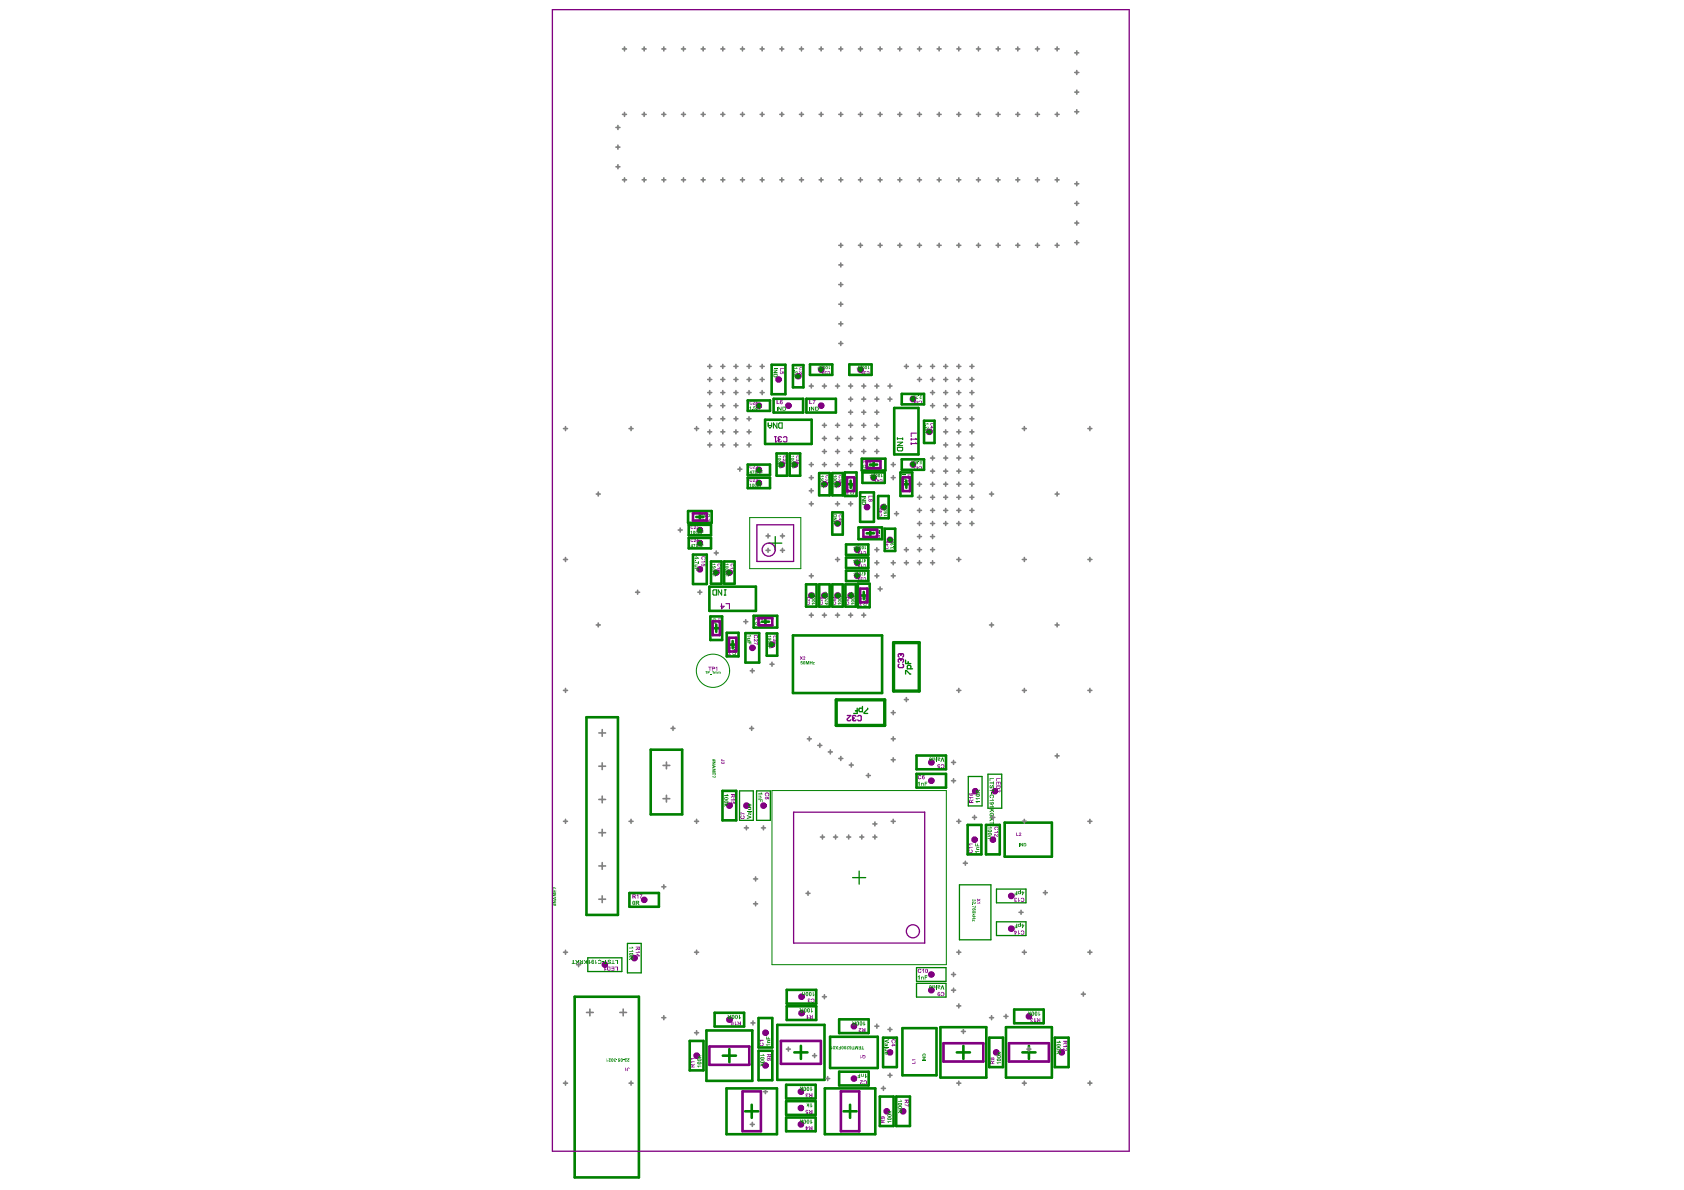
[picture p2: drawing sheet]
<svg xmlns="http://www.w3.org/2000/svg" width="297mm" height="210mm" viewBox="0 0 297 210" stroke-linecap="round" stroke-linejoin="round" font-family="sans-serif">
<g fill="none" stroke="#800080" stroke-width=".92">
<circle cx="133.9" cy="71.6" r=".12"/>
<circle cx="137.3" cy="66.9" r=".12"/>
<circle cx="139.1" cy="71.6" r=".12"/>
<circle cx="140.8" cy="66.4" r=".12"/>
<circle cx="144.8" cy="65.2" r=".12"/>
<circle cx="144.8" cy="71.6" r=".12"/>
<circle cx="151.8" cy="65.2" r=".12"/>
<circle cx="161" cy="70.4" r=".12"/>
<circle cx="163.9" cy="76.2" r=".12"/>
<circle cx="123.5" cy="93.5" r=".12"/>
<circle cx="123.5" cy="95.8" r=".12"/>
<circle cx="133.9" cy="85.2" r=".12"/>
<circle cx="133.9" cy="82.9" r=".12"/>
<circle cx="137.9" cy="81.9" r=".12"/>
<circle cx="140.2" cy="81.9" r=".12"/>
<circle cx="145.4" cy="85.4" r=".12"/>
<circle cx="147.7" cy="92.3" r=".12"/>
<circle cx="147.7" cy="85.4" r=".12"/>
<circle cx="151.2" cy="97" r=".12"/>
<circle cx="151.2" cy="99.3" r=".12"/>
<circle cx="152.9" cy="89.5" r=".12"/>
<circle cx="154.1" cy="84.3" r=".12"/>
<circle cx="155.8" cy="89.5" r=".12"/>
<circle cx="157" cy="95.2" r=".12"/>
<circle cx="161" cy="81.9" r=".12"/>
<circle cx="123.5" cy="100.4" r=".12"/>
<circle cx="126.3" cy="101" r=".12"/>
<circle cx="128.7" cy="101" r=".12"/>
<circle cx="132.7" cy="114.3" r=".12"/>
<circle cx="136.2" cy="113.7" r=".12"/>
<circle cx="143.1" cy="105" r=".12"/>
<circle cx="145.4" cy="105" r=".12"/>
<circle cx="147.7" cy="105" r=".12"/>
<circle cx="150" cy="105" r=".12"/>
<circle cx="151.2" cy="101.6" r=".12"/>
<circle cx="164.3" cy="137.7" r=".12"/>
<circle cx="164.3" cy="134.5" r=".12"/>
<circle cx="172" cy="139.6" r=".12"/>
<circle cx="175.5" cy="139.6" r=".12"/>
<circle cx="113.6" cy="158.7" r=".12"/>
<circle cx="128.7" cy="142.1" r=".12"/>
<circle cx="131.7" cy="142.1" r=".12"/>
<circle cx="134.7" cy="142.1" r=".12"/>
<circle cx="171.9" cy="148.1" r=".12"/>
<circle cx="175.1" cy="148.1" r=".12"/>
<circle cx="178.4" cy="158" r=".12"/>
<circle cx="106.7" cy="170.2" r=".12"/>
<circle cx="111.9" cy="169" r=".12"/>
<circle cx="128.7" cy="179.9" r=".12"/>
<circle cx="141.4" cy="178.7" r=".12"/>
<circle cx="141.4" cy="175.8" r=".12"/>
<circle cx="164.3" cy="174.7" r=".12"/>
<circle cx="164.3" cy="171.9" r=".12"/>
<circle cx="178.4" cy="163.8" r=".12"/>
<circle cx="181.5" cy="179.3" r=".12"/>
<circle cx="122.9" cy="186.2" r=".12"/>
<circle cx="135" cy="187.9" r=".12"/>
<circle cx="135" cy="182.2" r=".12"/>
<circle cx="141.3" cy="192.6" r=".12"/>
<circle cx="141.3" cy="198.3" r=".12"/>
<circle cx="141.3" cy="195.4" r=".12"/>
<circle cx="150.6" cy="190.2" r=".12"/>
<circle cx="150.6" cy="181" r=".12"/>
<circle cx="156.4" cy="196" r=".12"/>
<circle cx="157" cy="185.6" r=".12"/>
<circle cx="159.3" cy="196" r=".12"/>
<circle cx="175.7" cy="185.6" r=".12"/>
<circle cx="187.3" cy="185.6" r=".12"/>
</g>
<g fill="#008000">
<path d="M121.8 93.7l.3-.1v.6h-.2v-.4h-.1z"/>
<path d="M123.7 93.6h.4v.1h-.3v.1h.2v.2h-.2v.2h-.1z"/>
<path d="M122.3 96h.3l-.1 .5-.2-.1 .2-.3h-.2z"/>
<path d="M123.2 96.1h.4v.4h-.1v-.3h-.2v.3h-.1z"/>
<path d="M123.7 96h.4h-.2v.2h.2l-.2 .1v.2h-.2z"/>
<path d="M143.2 106.4h.6v.1h-.5l.1 .1-.1 .1z"/>
<path d="M143.2 104.4l.1 .3h.1l.1-.2v.2h.3v.1h-.6z"/>
<path d="M147.8 106.4h.6v.1h-.4l.1 .2h-.1z"/>
<path d="M147.8 104.4h.1v.3h.2v-.2v.2h.3v.1h-.6z"/>
<path d="M145.5 105.8l.6 .3-.5-.2v.3h-.1z"/>
<path d="M145.7 104.9h.4v.1h-.4l.1 .2h.3v.1h-.4z"/>
<path d="M145.5 104.3h.1v.3l.2-.2v.2h.3v.2h-.6z"/>
<path d="M152.3 105.8h.6l-.4 .3h.4v.1h-.6v-.1l.4-.2h-.4z"/>
<path d="M150.1 106.4h.6v.1h-.4l.1 .2h-.2z"/>
<path d="M150.1 104.4h.1v.3l.3-.2v.2h.2v.1h-.6z"/>
<path d="M163.2 74.7h.4l-.1-.1h.1l.2 .2h-.6z"/>
<path d="M163.2 75l.1 .1z"/>
<path d="M163.2 75.3h.1l.2 .2h.2l-.1-.1 .1-.1a.22 .22 0 0 1 0 .3 .22 .22 0 0 1-.4-.2l-.1 .2z"/>
<path d="M163.2 76.3h.6v.4l-.1-.3h-.2v.2v-.2h-.3z"/>
<path d="M97.5 158.8h.6l-.4 .4h.4v.1h-.6v-.1l.4-.2h-.4z"/>
<path d="M97.5 157.5h.6v.2h-.5l.5 .1v.1l-.5 .1 .5 .1h-.6v-.2l.4-.1-.4-.1z"/>
<path d="M97.5 157h.1v.3h.1v-.3h.2v.3h.1l.1-.3v.4h-.6z"/>
<path d="M111 167.2h.5l-.1-.2h.1l.2 .3h-.7z"/>
<path d="M111 167.8h.5l-.1-.2h.1l.2 .3h-.7z"/>
<path d="M123 188h.7v.1h-.5l.1 .1-.1 .1z"/>
<path d="M123.2 186.1l.2 .2 .3-.2-.2 .2 .2 .3h-.7v-.1h.4l-.2-.2z"/>
<path d="M125.6 134.4h.6v.1l-.4 .2h.4v.1h-.6l.4-.3h-.4z"/>
<path d="M125.6 135.6h.6v.2h-.4l.4 .2v.1h-.6v-.1h.5l-.5-.1v-.1l.5-.1z"/>
<path d="M125.6 136.3h.6v.4h-.1v-.3h-.1v.3h-.1v-.3h-.2l-.1 .3z"/>
<path d="M125.6 99.5h.4v-.1l.2 .3h-.6z"/>
<path d="M125.6 99.9l.2-.1v.3h.1v-.3l.3 .1v.3l-.2-.2a.21 .21 0 0 1-.3 .2 .21 .21 0 0 1-.1-.3z"/>
<path d="M125.6 100.8h.4v.1a.16 .16 0 0 1 .1 .2 .16 .16 0 0 1-.2 .1h-.3v-.1h.3l.1-.2h-.4z"/>
<path d="M125.6 101.3h.6v.4h-.1v-.3l-.2 .2v-.2h-.3z"/>
<path d="M122.5 98.7h.2v.2h-.2z"/>
<path d="M122.5 99.1l.6 .2v-.3h.2v.5l-.8-.3z"/>
<path d="M122.5 99.7l.6-.1v.1l-.5 .1 .1 .1h.4v.2h-.6l.1-.2z"/>
<path d="M122.5 100.2h.8v.5h-.1v-.3h-.2v.3h-.1v-.3h-.4z"/>
<path d="M129.2 114.4h.6v.2l-.4 .2h.4v.1h-.6l.4-.3h-.4z"/>
<path d="M127.9 99.5h.4v-.1h.1l.1 .3h-.6z"/>
<path d="M127.9 101.3h.6v.4h-.1v-.3l-.2 .2v-.2h-.3z"/>
<path d="M134.1 186.1h.5l-.1-.2h.2l.2 .3h-.8z"/>
<path d="M134.1 187.6h.8v.2h-.5l.2 .3-.2-.2-.3 .2 .2-.3h-.2z"/>
<path d="M131.8 112.1h.5l-.1-.1h.2l.1 .3h-.7z"/>
<path d="M131.8 112.6l.5-.1v.2h-.4v.2h.4v.1h-.5z"/>
<path d="M131.8 113.1h.7v.6h-.1v-.4h-.2v.3h-.1v-.3h-.3z"/>
<path d="M139.5 80.5h.4l-.1-.1h.2l.1 .2z"/>
<path d="M139.5 82.2h.6v.4h-.1v-.2l-.3 .2v-.2h-.2z"/>
<path d="M137.2 80.5h.4l-.1-.1h.1l.2 .2z"/>
<path d="M137.2 82.2h.6v.4h-.1v-.2l-.3 .2v-.2h-.2z"/>
<path d="M141.3 116.6h.3l-.3 .2a.21 .21 0 0 1 .3 .2 .21 .21 0 0 1-.1 .2 .21 .21 0 0 1-.3-.1h.3l-.1-.2-.2 .1z"/>
<path d="M142.1 116.6h.2l.1 .4 .2-.4h.1v.6h-.1v-.5l-.1 .5h-.1l-.1-.5v.5h-.2z"/>
<path d="M142.8 116.6h.2v.2h.2v-.2h.1v.6h-.1v-.2h-.2v.2h-.2z"/>
<path d="M143.4 116.8h.3l-.2 .2 .2 .2h-.3l.2-.3h-.2z"/>
<path d="M147 91.3h.6v.1l-.4 .3h.4v.1h-.6l.4-.4h-.4z"/>
<path d="M152 87.5h.8v.1h-.8z"/>
<path d="M152 87.7h.8v.2l-.6 .3h.6v.1h-.8v-.1l.5-.3h-.5z"/>
<path d="M156.5 197.8h.7v.1h-.5l.1 .2h-.2z"/>
<path d="M156.7 195.9l.2 .2 .3-.2-.2 .3 .2 .1v.1h-.7v-.1h.4z"/>
<path d="M156.1 183.6l.7-.3v.2l-.6 .1 .6 .2v.2l-.7-.2z"/>
<path d="M156.1 184.6h.7v.2h-.7z"/>
<path d="M156.1 185l.5-.1v.2h-.4v.2h.4v.1h-.5l.1-.1z"/>
<path d="M157.1 96.5h.1l.1 .1a.2 .2 0 0 1 .3 0 .2 .2 0 0 1-.1 .3v-.3l-.1 .1-.2-.1v.2h-.1z"/>
<path d="M157.5 96.3l.1 .1z"/>
<path d="M157.1 94.8h.1v.3l.2-.3v.3h.2v.1h-.5z"/>
<path d="M155.9 90.9h.6v.1h-.4v.1z"/>
<path d="M155.9 90.3l.2 .2a.21 .21 0 0 1 .2-.2 .21 .21 0 0 1 .2 .1 .21 .21 0 0 1-.1 .3v-.3h-.2v.3l-.3-.1z"/>
<path d="M156.1 89.4l.4-.1v.1l-.4 .1 .1 .1h.3v.1h-.4z"/>
<path d="M155.9 88.8h.1v.3l.2-.2v.2h.3v.1h-.6z"/>
<path d="M122.2 93.7a.25 .25 0 0 1 .4 0 .25 .25 0 0 1 0 .4 .25 .25 0 0 1-.4 0zM122.3 93.7v.4h.2v-.2z"/>
<path d="M122.7 93.7h.1a.27 .27 0 0 1 .3 .2 .27 .27 0 0 1-.2 .3l-.2-.1zM122.8 93.7v.4h.1v-.4z"/>
<path d="M123.2 93.8h.1a.18 .18 0 0 1 .2 .1 .18 .18 0 0 1 0 .2 .18 .18 0 0 1-.2 0v.3h-.1zM123.3 94a.13 .13 0 0 0 .2 0 .13 .13 0 0 0-.2 0z"/>
<path d="M122.1 96h.1v.5l-.4-.1zM122.1 96.1l-.2 .2h.2z"/>
<path d="M122.8 96a.28 .28 0 0 1 .4 .2 .28 .28 0 0 1-.2 .3h-.2zM122.9 96v.4h.1v-.4z"/>
<path d="M143.2 105.9a.3 .3 0 0 1 .4-.1 .3 .3 0 0 1 .1 .4 .33 .33 0 0 1-.5-.3zM143.3 106l.1 .2 .3-.1v-.1z"/>
<path d="M143.2 105.5h.1a.25 .25 0 0 1 .3-.1 .25 .25 0 0 1 .1 .4h-.3a.19 .19 0 0 1-.2 0 .19 .19 0 0 1 0-.3zM143.3 105.6l.1 .1a.15 .15 0 0 0 .2 0 .15 .15 0 0 0 0-.2z"/>
<path d="M143.4 104.9h.3v.3h.3v.1h-.7l.1-.1-.1-.1zM143.4 105.1a.15 .15 0 0 0 .3 0 .15 .15 0 0 0-.3 0z"/>
<path d="M147.8 105.9h.2a.23 .23 0 0 1 .3 0 .23 .23 0 0 1-.1 .3h-.4zM147.9 106l.1 .2 .3-.1v-.1z"/>
<path d="M147.8 105.5h.2a.23 .23 0 0 1 .3-.1 .23 .23 0 0 1 .1 .3 .23 .23 0 0 1-.3 .1h-.3zM147.9 105.6l.1 .1 .3-.1-.1-.1z"/>
<path d="M148 105l.4-.1v.3h.1v.1h-.5zM148.1 105.1a.11 .11 0 0 0 .2 0 .11 .11 0 0 0-.2 0z"/>
<path d="M145.5 106.3h.5l.1 .2-.3 .2zM145.7 106.5l.1 .1v-.1z"/>
<path d="M145.5 105.5a.33 .33 0 0 1 .3-.2 .33 .33 0 0 1 .3 .3 .33 .33 0 0 1-.4 .2 .33 .33 0 0 1-.2-.3zM145.6 105.5v.1h.4l-.1-.1z"/>
<path d="M152.4 106.4h.5v.4h-.6zM152.4 106.5v.2h.4v-.2z"/>
<path d="M152.3 105.3l.6-.2-.1 .2 .1 .4-.6-.2zM152.5 105.4l.2 .1v-.2z"/>
<path d="M150.1 105.9a.3 .3 0 0 1 .4-.1 .3 .3 0 0 1 .2 .4 .34 .34 0 0 1-.6-.3zM150.2 106l.2 .2 .2-.1v-.1z"/>
<path d="M150.1 105.5h.1a.25 .25 0 0 1 .3-.1 .25 .25 0 0 1 .1 .4h-.4zM150.2 105.6v.1l.4-.1-.1-.1z"/>
<path d="M150.3 104.9h.4v.3h.2v.1h-.6zM150.4 105.1v.1l.3-.1z"/>
<path d="M163 75.7h.6v.1a.2 .2 0 0 1-.2 .3 .2 .2 0 0 1-.2-.3h-.2zM163.3 76a.12 .12 0 0 0 .2 0 .12 .12 0 0 0-.2 0z"/>
<path d="M97.5 159.4l.4 .1 .1-.1 .1 .4-.6-.1v-.2l.2 .1zM97.7 159.5l.2 .2z"/>
<path d="M97.5 158.4l.6-.2-.1 .2 .1 .4-.6-.3zM97.6 158.5h.3v-.1z"/>
<path d="M97.5 156.5l.2-.1 .3 .3-.4-.2v.4zM98 156.6l.1 .1z"/>
<path d="M111 168.2a.36 .36 0 0 1 .5-.2 .36 .36 0 0 1 .2 .5 .36 .36 0 0 1-.5 .1 .36 .36 0 0 1-.2-.4zM111.1 168.3v.1h.5l-.1-.2z"/>
<path d="M111 168.7h.7v.5l-.3 .1-.1-.2-.3 .2v-.1l.3-.3h-.3zM111.4 168.9v.3h.1l.1-.3z"/>
<path d="M123 187.4a.46 .46 0 0 1 .8 .2h-.1a.38 .38 0 0 1-.4 .1 .38 .38 0 0 1-.3-.3zM123.1 187.5v.1h.5l-.1-.2z"/>
<path d="M123 186.8h.1a.42 .42 0 0 1 .7 .2 .42 .42 0 0 1-.5 .2 .42 .42 0 0 1-.3-.4zM123.1 186.9l.1 .1h.4v-.1z"/>
<path d="M125.6 133.9l.6 .1v.1h-.2l.2 .2h-.4zM125.9 134l.1 .1z"/>
<path d="M125.6 134.9l.6 .2v.2l-.6 .3 .2-.3zM125.9 135.1v.2l.1-.1z"/>
<path d="M125.8 137l.2 .1 .1-.3 .1 .3-.2 .2zM125.6 137l.2 .1z"/>
<path d="M125.7 109.2a.39 .39 0 0 1 .6 .1 .39 .39 0 0 1-.6-.1zM125.8 109.2v.1h.4v-.1z"/>
<path d="M125.8 109.6h.5v.2a.22 .22 0 0 1-.1 .2 .22 .22 0 0 1-.3-.1l-.1 .2 .2-.3zM126 109.7v.2h.2v-.2z"/>
<path d="M125.6 100.4a.31 .31 0 0 1 .4-.1 .31 .31 0 0 1 .2 .4h-.5zM125.7 100.4v.1h.4v-.1z"/>
<path d="M122.7 98.1l.6 .3v.1h-.5v.2l-.3-.2v-.1h.2zM122.8 98.2v.2h.3z"/>
<path d="M129.2 115.1l.5-.1 .1 .5h-.6zM129.3 115.2v.2h.4v-.3z"/>
<path d="M129.2 114l.6-.2-.2 .2v.2l.2 .2-.6-.3zM129.3 114.1h.3v-.1z"/>
<path d="M127.9 99.9a.29 .29 0 0 1 .4-.1 .29 .29 0 0 1 .2 .4h-.4l-.2-.1zM128 100l.1 .1h.4l-.1-.2z"/>
<path d="M127.9 100.4h.1a.26 .26 0 0 1 .4-.1 .26 .26 0 0 1 0 .4h-.4zM128 100.5h.5z"/>
<path d="M127.7 100.8h.6l.1 .2a.22 .22 0 0 1-.3 .2 .22 .22 0 0 1-.1-.3h-.3zM128 101a.13 .13 0 0 0 .2 0 .13 .13 0 0 0-.2 0z"/>
<path d="M134.1 186.6l.1-.1a.33 .33 0 0 1 .4-.1 .33 .33 0 0 1 .2 .4l-.1 .1a.38 .38 0 0 1-.4 .1 .38 .38 0 0 1-.2-.4zM134.2 186.6v.2h.5l-.1-.2z"/>
<path d="M134.1 187.2l.1-.1a.33 .33 0 0 1 .4-.1 .33 .33 0 0 1 .2 .4 .39 .39 0 0 1-.4 .1 .39 .39 0 0 1-.3-.3zM134.2 187.2v.1h.2a.16 .16 0 0 0 .3 .1 .15 .15 0 0 0 0-.2z"/>
<path d="M139.5 80.9l.1-.1a.25 .25 0 0 1 .3 0 .25 .25 0 0 1 .1 .3l-.4 .1zM139.6 80.9v.2h.4l-.1-.2z"/>
<path d="M139.5 81.3a.31 .31 0 0 1 .4-.1 .31 .31 0 0 1 .1 .4h-.4zM139.6 81.4l.3 .1 .1-.1z"/>
<path d="M139.3 81.7h.6l-.1 .1a.18 .18 0 0 1 0 .3 .18 .18 0 0 1-.2 0 .18 .18 0 0 1 0-.3h-.3zM139.6 81.9l.2 .1v-.2z"/>
<path d="M137.2 80.8a.33 .33 0 0 1 .4 0 .33 .33 0 0 1 .1 .3h-.5zM137.3 80.9v.2l.4-.1-.1-.1z"/>
<path d="M137.2 81.3h.1a.23 .23 0 0 1 .3-.1 .23 .23 0 0 1 .1 .3 .23 .23 0 0 1-.3 .1h-.2zM137.3 81.4v.1h.4l-.1-.1z"/>
<path d="M137 81.7h.6v.1a.2 .2 0 0 1-.2 .3 .2 .2 0 0 1-.2-.3h-.2zM137.3 81.9a.12 .12 0 0 0 .2 0 .12 .12 0 0 0-.2 0z"/>
<path d="M141.7 116.7a.25 .25 0 0 1 .3 0 .25 .25 0 0 1 0 .4 .25 .25 0 0 1-.3 0 .25 .25 0 0 1 0-.4zM141.8 116.7v.4h.1v-.4z"/>
<path d="M147 90.7h.6v.3a.29 .29 0 0 1-.3 .3 .29 .29 0 0 1-.3-.3zM147.1 90.9l.1 .2a.19 .19 0 0 0 .3 0 .19 .19 0 0 0 0-.2z"/>
<path d="M147 91.9l.6 .2v.1l-.6 .2 .1-.1zM147.2 92.1v.2l.3-.2z"/>
<path d="M152 88.5h.8v.2a.38 .38 0 0 1-.4 .4 .38 .38 0 0 1-.4-.4zM152.1 88.6a.27 .27 0 0 0 .3 .3 .27 .27 0 0 0 .3-.3z"/>
<path d="M156.5 197.2h.1a.42 .42 0 0 1 .7 .2 .5 .5 0 0 1-.8 0zM156.6 197.3l.1 .1h.5l-.1-.1z"/>
<path d="M156.5 196.6h.1a.42 .42 0 0 1 .7 .2h-.1a.38 .38 0 0 1-.4 .2 .38 .38 0 0 1-.3-.3zM156.6 196.7v.1h.6l-.1-.1z"/>
<path d="M156.1 184.1h.2l.1 .2h.1l-.1-.1 .1-.1 .1 .4h-.5zM156.2 184.3a.1 .1 0 0 0 .2 0 .1 .1 0 0 0-.2 0z"/>
<path d="M156.1 185.6a.28 .28 0 0 1 .5 0 .29 .29 0 0 1-.3 .5v-.4h-.1v.3h-.1zM156.4 185.7v.2l.1-.1z"/>
<path d="M157.1 95.9a.29 .29 0 0 1 .3-.1 .29 .29 0 0 1 .2 .3l-.2-.2a.2 .2 0 0 1-.2 .3 .2 .2 0 0 1-.1-.3zM157.1 96l.3 .1-.1-.2z"/>
<path d="M157.2 95.4l.4-.1v.3h.2v.1h-.6zM157.3 95.5a.15 .15 0 0 0 .3 0 .15 .15 0 0 0-.3 0z"/>
<path d="M155.9 89.9h.1a.25 .25 0 0 1 .4-.1 .25 .25 0 0 1 0 .4h-.4l-.1-.1zM156 90v.1l.4-.1z"/>
</g>
<path d="M158.3 78.9h.9v.5l-.1 .1h-.7l-.1-.1zM158.3 77.4h.9M158.3 77.2v.3M158.3 78h.9l-.9 .6h.9M159.2 77.2v.3" fill="none" stroke="#008000" stroke-width=".18"/>
<g fill="#008000">
<path d="M162.7 187h.6v.2h-.6z"/>
<path d="M162.7 186.5h.6l-.4 .3h.4v.1h-.6v-.1l.4-.2h-.4z"/>
<path d="M162.8 185.9a.29 .29 0 0 1 .3-.1 .29 .29 0 0 1 .2 .3v.2h-.6zM162.8 186.1v.1h.4v-.2z"/>
</g>
<path d="M159.7 116.4v.6h1M159.7 118.9v-.6l1 .6M160.2 116.7v.3M160.7 118v-.5l-.2-.1h-.3l-.2 .1v.5h1" fill="none" stroke="#008000" stroke-width=".23"/>
<g fill="#008000">
<path d="M172 150.2h.7v.1h-.5l.1 .1-.1 .1z"/>
<path d="M172.2 149.5h.5v.1h-.4v.1h.4v.2h-.5z"/>
<path d="M172 148.7h.2v.5h.1v-.4h.1v.4h.3v.1h-.7z"/>
<path d="M172.1 141.3h.8v.2h-.6l.1 .1h-.1z"/>
<path d="M172.1 140.8h.8v.1h-.6l.1 .2h-.1z"/>
<path d="M175.8 187.4h.8v.1h-.6l.1 .2h-.1z"/>
<path d="M176 185.5l.2 .2 .4-.2-.3 .3 .3 .1v.1h-.8v-.1h.4z"/>
<path d="M174.2 146h.5v-.2h.1l.2 .3h-.8z"/>
<path d="M174.2 147.5h.5v.5h-.5v-.1l.5-.1-.1-.2h-.4z"/>
<path d="M174.6 137.3h.7v.1h-.6v.4h-.1z"/>
<path d="M174.6 138h.6v-.2h.1v.6h-.1v-.2h-.6z"/>
<path d="M174.6 138.6l.2-.1-.1 .3 .2 .1a.26 .26 0 0 1 .1-.3 .26 .26 0 0 1 .3 .1v.3l-.2 .1 .1-.4h-.2a.28 .28 0 0 1-.3 .4 .28 .28 0 0 1-.1-.5z"/>
<path d="M174.6 139.4h.6v-.3h.1v.6h-.1v-.2h-.6z"/>
<path d="M174.7 139.8h.2v.3h-.2z"/>
<path d="M174.6 140.2a.4 .4 0 0 1 .6 0 .4 .4 0 0 1 .1 .5l-.2 .1v-.1a.23 .23 0 0 0 0-.4 .23 .23 0 0 0-.3 0 .23 .23 0 0 0-.1 .3l.2 .1-.1 .1-.2-.2z"/>
<path d="M174.6 141.1h.5l-.1-.2h.1l.2 .3h-.7z"/>
<path d="M174.6 142.2h.5l-.1-.1h.1l.2 .3h-.7z"/>
<path d="M174.6 142.6h.7v.2h-.3l.3 .3v.2l-.3-.3-.4 .3v-.2l.3-.2-.3-.1z"/>
<path d="M174.6 143.5a.39 .39 0 0 1 .6-.1 .39 .39 0 0 1-.1 .7v-.2a.22 .22 0 0 0-.1-.4 .22 .22 0 0 0-.3 .3l.2 .1v-.2h.1v.4l-.4-.1z"/>
<path d="M174.6 144.2h.7v.1h-.3l.3 .3v.2l-.3-.2-.4 .3v-.3l.3-.1-.3-.2z"/>
<path d="M174.6 145.1h.6v-.2h.1v.6h-.1v-.3h-.6z"/>
<path d="M186.4 183.8h.5l-.1-.2h.1l.2 .3h-.7z"/>
<path d="M127.7 140.2h.6l-.1-.1h.1l.2 .3h-.8z"/>
<path d="M127.7 141.8h.8v.1h-.4l.2 .4-.2-.2-.4 .2v-.2l.3-.1-.3-.1z"/>
<path d="M131.7 143.8l.8 .3v.1l-.8 .3v-.2l.6-.2-.6-.2z"/>
<path d="M131.7 143h.8v.1h-.8z"/>
<path d="M132 142.4h.5v.4l-.5 .1v-.2h.4v-.2h-.4z"/>
<path d="M133.7 139.9h.6l-.1-.1h.1l.2 .3h-.8z"/>
<path d="M133.7 140.4h.6v.4h-.6v-.1h.5l-.1-.2h-.4z"/>
<path d="M133.7 141h.8v.5h-.1v-.4h-.2v.3h-.1v-.3h-.4z"/>
<path d="M135.1 184.2h.8v.1h-.6l.1 .2h-.1z"/>
<path d="M135.3 183.5h.6v.1h-.5v.2h.5v.2h-.6z"/>
<path d="M135.2 182.8h.1v.4h.1v-.3h.2v.3h.3v.2h-.7z"/>
<path d="M136.4 64.9h.7v.1h-.7z"/>
<path d="M136.4 65.2h.7v.1l-.4 .3h.4v.2h-.7v-.2l.5-.3h-.5z"/>
<path d="M147 84h.4v-.2h.1l.1 .3h-.6z"/>
<path d="M147 85.7h.6v.4h-.1v-.3l-.3 .2v-.2h-.2z"/>
<path d="M150 86.2h.6v.1l-.4 .2h.4v.1h-.6l.4-.4z"/>
<path d="M158.4 194.2h.5l-.1-.1 .1-.1 .2 .3h-.7z"/>
<path d="M171.5 158.7l.2-.1-.1 .3 .2-.1 .2 .1-.1-.3 .2 .1-.1 .3-.2-.1-.1 .1a.22 .22 0 0 1-.2-.1 .22 .22 0 0 1 0-.2z"/>
<path d="M171.5 159.1l.5 .3-.1-.3a.21 .21 0 0 1 .2 .2 .21 .21 0 0 1-.2 .2 .21 .21 0 0 1-.2-.3l-.1 .3h-.1z"/>
<path d="M171.5 159.5l.1 .2z"/>
<path d="M171.5 159.8l.5 .2v-.2h.1v.3l-.6-.2z"/>
<path d="M171.5 161.2h.6h-.3l.1 .3-.1-.1-.3 .1 .2-.2z"/>
<path d="M171.5 161.6h.6v.1h-.2v.2h.2v.2h-.6v-.2h.2v-.2h-.2z"/>
<path d="M171.5 162.2l.3 .2 .1-.2v.3l-.3-.2v.2h-.1z"/>
<path d="M108.5 169.3h.5v.7h-.2v-.5h-.3z"/>
<path d="M108.1 169.3h.1v.6h.2v.1h-.6v-.1h.3z"/>
<path d="M107.2 169.4a.33 .33 0 0 1 .3-.1 .33 .33 0 0 1 .3 .3h-.1a.18 .18 0 0 0-.2-.2 .18 .18 0 0 0-.2 .2 .31 .31 0 0 1 .4 .1 .31 .31 0 0 1 0 .3l-.5-.1 .2-.1v.1h.2v-.1l-.4-.2z"/>
<path d="M106.7 169.3h.2v.6h.2v.1h-.6v-.1h.2z"/>
<path d="M106.1 169.5h.3v.1h-.3z"/>
<path d="M105.5 169.3a.37 .37 0 0 1 .6 .1 .37 .37 0 0 1-.1 .5 .37 .37 0 0 1-.5 0l.1-.1a.23 .23 0 0 0 .4 0 .23 .23 0 0 0-.1-.3l-.1-.1-.2 .2-.1-.1z"/>
<path d="M105 169.3h.1v.6l.2-.2-.2 .3h-.1z"/>
<path d="M103.8 169.3h.2v.6l.2-.2-.2 .3h-.2z"/>
<path d="M103 169.3h.1l.2 .3 .1-.3h.2v.7h-.2v-.3l-.3 .3h-.1l.3-.3z"/>
<path d="M101.4 169.3h.2l.2 .3 .2-.3h.1v.7h-.1v-.3l-.3 .3h-.3l.3-.3z"/>
<path d="M101 169.3h.2v.6h.2v.1h-.6v-.1h.2z"/>
<path d="M130.3 179h.2v.5l.2-.1v.2l-.2 .2h-.2z"/>
<path d="M124.4 118.4h.4h-.2v.4h-.1v-.4z"/>
<path d="M125.2 118.9l.4 .1z"/>
<path d="M125.6 118.4h.3v.4h-.1v-.3h-.2z"/>
<path d="M126 118.5h.5v.3h-.1v-.3h-.1v.3l-.2-.3v.3h-.1z"/>
<path d="M126.6 118.5h.4l.1 .3h-.1v-.3h-.1v.3l-.2-.3v.3h-.1z"/>
<path d="M135.4 112.3h.5l-.1-.2h.1l.1 .3h-.6z"/>
<path d="M135.4 112.6h.2l-.1 .2h.2v-.2h.3v.3l-.2-.2a.19 .19 0 0 1-.2 .2 .19 .19 0 0 1-.2-.3z"/>
<path d="M135.4 113.5h.5v.3h-.5v-.1h.4v-.1h-.4z"/>
<path d="M135.4 114h.6v.4h-.1v-.3h-.1v.3h-.1v-.3h-.3z"/>
<path d="M172.2 140.1a.37 .37 0 0 1 .4-.1 .37 .37 0 0 1 .2 .5 .46 .46 0 0 1-.7-.3zM172.2 140.2l.1 .2h.4l-.1-.2z"/>
<path d="M172.2 139.4l.2-.1 .2 .2 .3-.3v.2l-.3 .3v.1h.3v.1h-.8zM172.3 139.5v.3h.1v-.3z"/>
<path d="M175.9 186.8a.37 .37 0 0 1 .4-.1 .37 .37 0 0 1 .2 .4 .46 .46 0 0 1-.7-.2zM175.9 186.9l.2 .1h.3v-.1z"/>
<path d="M175.9 186.2a.4 .4 0 0 1 .4-.1 .4 .4 0 0 1 .3 .4 .41 .41 0 0 1-.5 .1 .41 .41 0 0 1-.2-.4zM175.9 186.3l.1 .2 .4-.1v-.1z"/>
<path d="M174.2 146.5l.1-.1a.35 .35 0 0 1 .5-.1 .35 .35 0 0 1 .1 .5 .43 .43 0 0 1-.4 0 .43 .43 0 0 1-.3-.3zM174.3 146.5v.1h.6l-.1-.1z"/>
<path d="M174.2 147h.1a.33 .33 0 0 1 .4-.1 .33 .33 0 0 1 .2 .4 .39 .39 0 0 1-.4 .1 .39 .39 0 0 1-.3-.4zM174.3 147.1v.1h.6l-.1-.2z"/>
<path d="M174.6 141.5h.1v.2l.2 .1a.24 .24 0 0 1 .2-.3 .24 .24 0 0 1 .2 .2 .24 .24 0 0 1-.3 .2h-.4zM175 141.7a.11 .11 0 0 0 .2 0 .11 .11 0 0 0-.2 0z"/>
<path d="M186.4 184.2a.39 .39 0 0 1 .7 .1v.1a.37 .37 0 0 1-.5 .2 .37 .37 0 0 1-.2-.4zM186.5 184.3v.2l.5-.1v-.1z"/>
<path d="M186.4 184.8a.46 .46 0 0 1 .7 .2 .5 .5 0 0 1-.7 0zM186.5 184.9v.2l.5-.1v-.1z"/>
<path d="M186.4 185.3h.7v.6h-.3l-.1-.1-.3 .2v-.2l.3-.2v-.1h-.3zM186.8 185.5v.3h.2v-.3z"/>
<path d="M127.7 140.7a.47 .47 0 0 1 .8 .2 .39 .39 0 0 1-.4 .2 .39 .39 0 0 1-.4-.3zM127.9 140.8v.1h.5l-.1-.1z"/>
<path d="M127.7 141.3h.1a.42 .42 0 0 1 .7 .2 .42 .42 0 0 1-.4 .2 .42 .42 0 0 1-.4-.4zM127.9 141.4v.1h.5l-.1-.1z"/>
<path d="M132 143.4l.5-.2-.1 .2a.2 .2 0 0 1 .1 .3 .2 .2 0 0 1-.3 0 .2 .2 0 0 1 0-.2l-.1 .3zM132.2 143.5a.15 .15 0 0 0 .3 0 .15 .15 0 0 0-.3 0z"/>
<path d="M132 141.9l.3-.1v.3h.1v-.3a.27 .27 0 0 1 .1 .3 .27 .27 0 0 1-.4 .1 .27 .27 0 0 1-.1-.3zM132.1 141.9v.2h.1v-.2z"/>
<path d="M136.4 65.9h.7v.3a.35 .35 0 0 1-.3 .4 .35 .35 0 0 1-.4-.4zM136.6 66.1v.3l.4-.1v-.2z"/>
<path d="M147 84.3a.38 .38 0 0 1 .6 .2 .32 .32 0 0 1-.4 .2 .32 .32 0 0 1-.2-.4zM147.1 84.4v.1h.4l-.1-.2z"/>
<path d="M147 84.8a.3 .3 0 0 1 .4-.1 .3 .3 0 0 1 .1 .3 .29 .29 0 0 1-.3 .1 .29 .29 0 0 1-.2-.3zM147.1 84.9v.1h.3l.1-.2z"/>
<path d="M146.8 85.2h.6v.1a.18 .18 0 0 1-.1 .2 .18 .18 0 0 1-.2 0 .18 .18 0 0 1 0-.2h-.3zM147.1 85.4a.13 .13 0 0 0 .2 0 .13 .13 0 0 0-.2 0z"/>
<path d="M150.1 86.8h.4l.1 .4h-.6zM150.1 86.9v.2h.4v-.1a.19 .19 0 0 0-.1-.2 .19 .19 0 0 0-.3 .1z"/>
<path d="M150 85.7l.6-.2v.1h-.1l.1 .4-.6-.1zM150.1 85.8l.3 .1v-.2z"/>
<path d="M158.4 194.6a.46 .46 0 0 1 .7 .2 .44 .44 0 0 1-.7-.1zM158.5 194.7v.1h.5l-.1-.1z"/>
<path d="M158.4 195.3a.42 .42 0 0 1 .4-.2 .42 .42 0 0 1 .3 .3 .46 .46 0 0 1-.7-.1zM158.5 195.3l.2 .1a.15 .15 0 0 0 .2 .1 .15 .15 0 0 0 0-.2z"/>
<path d="M158.4 195.7h.7v.6h-.3l-.1-.2-.3 .3v-.2l.3-.2v-.2h-.3zM158.8 195.8v.3h.2v-.3z"/>
<path d="M171.5 160.3a.31 .31 0 0 1 .4-.1 .31 .31 0 0 1 .1 .4v-.2h-.1v.2h-.3zM171.6 160.4l.2 .1v-.1z"/>
<path d="M171.5 160.8l.1-.1 .2 .1a.16 .16 0 0 1 .2-.1 .16 .16 0 0 1 0 .3 .16 .16 0 0 1-.2-.1v.1a.19 .19 0 0 1-.2 0 .19 .19 0 0 1-.1-.2zM171.8 160.9a.1 .1 0 0 0 .2 0 .1 .1 0 0 0-.2 0zM171.6 160.8v.1h.2l-.1-.1z"/>
<path d="M104.3 169.5l.2-.2 .3 .1-.1 .1-.2-.1-.1 .2a.25 .25 0 0 1 .4 .2 .25 .25 0 0 1-.3 .3 .25 .25 0 0 1-.2-.4zM104.5 169.8a.12 .12 0 0 0 .2 0 .12 .12 0 0 0-.2 0z"/>
<path d="M102.2 169.3h.2l.2 .3h.1v-.3h.1v.7h-.2a.21 .21 0 0 1-.3-.1 .21 .21 0 0 1 .1-.3zM102.4 169.7v.2h.3v-.2z"/>
<path d="M129.7 179a.39 .39 0 0 1 .5 .3 .39 .39 0 0 1-.3 .5 .62 .62 0 0 1-.2-.8zM129.8 179.2l.1 .5 .1-.3a.15 .15 0 0 0 0-.2 .15 .15 0 0 0-.2 0z"/>
<path d="M129.1 179.1a.33 .33 0 0 1 .5 .2 .33 .33 0 0 1-.3 .4l-.2-.1zM129.2 179.2l.1 .5 .1-.6z"/>
<path d="M128.3 179h.2l.2 .3h.1v-.3h.2v.7h-.5l-.2-.2 .3-.2zM128.5 179.5v.1h.3v-.2z"/>
<path d="M124.8 118.4h.4v.2l-.3 .1v.1h-.1zM124.9 118.4v.1h.2z"/>
<path d="M135.4 113.1l.2-.1a.25 .25 0 0 1 .4 .1 .25 .25 0 0 1-.1 .3 .25 .25 0 0 1-.3-.1h-.2zM135.5 113.1l.1 .2 .4-.1z"/>
<path d="M133.1 110a.3 .3 0 0 1 .6 0 .3 .3 0 0 1-.6 0zM133.3 109.8v.4h.1l.1-.3z"/>
<path d="M133.7 109.7h.4a.15 .15 0 0 1 .1 .2 .15 .15 0 0 1-.2 .1l.2 .3-.2-.3h-.2v.3h-.1zM133.8 109.8v.1h.3z"/>
</g>
<path d="M125.9 104h.5v1h-.5l-.1-.2v-.6zM127.3 104v1l-.6-1v1M127.8 105h.3M127.8 104h.3M127.9 104v1" fill="none" stroke="#008000" stroke-width=".18"/>
<g fill="#008000">
<path d="M124.1 90.6h.1l.3 .4v-.4h.1v.6h-.1l-.3-.4v.4h-.1z"/>
<path d="M132.2 85.5l.2-.2v.6h-.1v-.4l-.1 .1z"/>
<path d="M134.1 85.3h.4l-.3 .1v.2h.2h-.2v.3h-.1z"/>
<path d="M132.7 83h.4l-.2 .6-.2-.1 .2-.4h-.2z"/>
<path d="M133.6 83.2h.4v.4h-.1v-.4l-.2 .1v.3h-.1z"/>
<path d="M134.2 83h.4v.1h-.3v.1h.2v.1h-.2v.3h-.1z"/>
<path d="M132.2 71.8l.2-.1v.6h-.1v-.4h-.1z"/>
<path d="M132.7 72.1l.1 .2z"/>
<path d="M132.9 71.7h.3l-.2 .2a.21 .21 0 0 1 .3 .1 .21 .21 0 0 1-.2 .3 .21 .21 0 0 1-.2-.2h.3l-.1-.1h-.2z"/>
<path d="M133.9 71.7h.4v.1h-.3v.1h.2v.1h-.2v.3h-.1z"/>
<path d="M143 197.5h.1v.5l.2-.1-.2 .4h-.1z"/>
<path d="M141.1 197.5h.2l.1 .2v-.2h.2v.7h-.2v-.4l-.3 .2 .2-.2z"/>
<path d="M143 194.6h.1v.5l.2-.1-.2 .3h-.1z"/>
<path d="M142.3 194.6l.3 .2v-.2h.1v.7h-.1v-.3l-.3 .1 .1-.2z"/>
<path d="M152.6 189.4h.2v.5l.1-.1v.2l-.2 .2h-.1z"/>
<path d="M151.9 189.4h.1v.4l.1 .1 .1-.5h.2v.5h-.5z"/>
<path d="M151.3 189.7h.3v-.3h.1v.8h-.5v-.2h.4v-.1h-.3z"/>
<path d="M152.1 184.5h.1v.5h.2v.1h-.5v-.1h.2z"/>
<path d="M151.4 184.5h.5v.6h-.4v-.1h.3v-.1h-.3v-.1h.3v-.2z"/>
<path d="M150.8 184.5h.1v.5l.1-.5h.1l.1 .5v-.5h.2v.6h-.2l-.1-.4-.2 .4h-.1z"/>
<path d="M150.4 184.5h.1v.5h.2v.1h-.5v-.1h.2z"/>
<path d="M149.4 184.5h.3l-.2 .5 .2-.1a.22 .22 0 0 1-.2 .2 .22 .22 0 0 1-.2-.3 .22 .22 0 0 1 .2-.2z"/>
<path d="M148 184.8h.2v-.3h.1v.6h-.4v-.1h.3z"/>
<path d="M147.3 184.5h.2l.1 .2 .1-.2h.2l-.2 .3 .1 .3-.2-.2-.2 .2 .1-.3z"/>
<path d="M146.5 184.5h.2v.4l.1-.1-.1 .3h-.2z"/>
<path d="M152.3 180.2h.2v.5l.2-.1-.2 .3h-.2z"/>
<path d="M143.1 177.8h.1v.6l.2-.1-.2 .3h-.1z"/>
<path d="M143.4 175h.1v.5l.2-.1-.2 .3h-.1z"/>
<path d="M141.5 175h.1v.4l.2-.1v-.3h.2v.5l-.5-.1z"/>
<path d="M124.7 90.7l.5-.1v.6l-.4-.1zM124.8 90.8a.19 .19 0 0 0 0 .2 .19 .19 0 0 0 .2 .1v-.4z"/>
<path d="M123.5 90.6l.1 .1 .4-.1-.2 .6h-.1zM123.7 90.9l.1 .2 .1-.2z"/>
<path d="M132.7 85.3h.1a.3 .3 0 0 1 .3 .3 .3 .3 0 0 1-.4 .3zM132.7 85.5v.3h.2v-.3z"/>
<path d="M133.2 85.3h.1a.33 .33 0 0 1 .2 .3 .33 .33 0 0 1-.3 .3l-.1-.1zM133.2 85.4v.4h.1v-.4z"/>
<path d="M133.6 85.5h.1a.2 .2 0 0 1 .3 .2 .2 .2 0 0 1-.3 .2v.1h-.1zM133.7 85.7a.13 .13 0 0 0 .2 0 .13 .13 0 0 0-.2 0z"/>
<path d="M132.4 83h.2v.6l-.4-.1zM132.4 83.2l-.1 .1h.1z"/>
<path d="M133.2 83.1a.26 .26 0 0 1 .3 .1 .26 .26 0 0 1-.1 .4l-.2-.1zM133.3 83.1v.4h.1v-.4z"/>
<path d="M133.3 71.9h.1a.18 .18 0 0 1 .3 0 .18 .18 0 0 1 0 .3 .18 .18 0 0 1-.3 0v.2h-.1zM133.4 72.1a.15 .15 0 0 0 .3 0 .15 .15 0 0 0-.3 0z"/>
<path d="M142.3 197.5a.34 .34 0 0 1 .5 .1 .34 .34 0 0 1-.1 .5 .26 .26 0 0 1-.3 .1 .26 .26 0 0 1-.1-.4zM142.4 197.6v.5h.2v-.5z"/>
<path d="M141.8 197.5a.39 .39 0 0 1 .4 .3 .39 .39 0 0 1-.3 .5 .62 .62 0 0 1-.1-.8zM141.8 197.7l.1 .4 .1-.2a.15 .15 0 0 0 .1-.2 .15 .15 0 0 0-.3 0z"/>
<path d="M149.8 184.5h.2a.28 .28 0 0 1 .2 .2 .28 .28 0 0 1-.1 .4h-.2l-.1-.2h.3v-.1l-.3 .1zM149.9 184.7a.1 .1 0 0 0 .2 0 .1 .1 0 0 0-.2 0z"/>
<path d="M148.9 184.6l.1-.1a.3 .3 0 0 1 .3 .3 .3 .3 0 0 1-.3 .3l-.1-.1zM149 184.6v.4h.1v-.4z"/>
<path d="M148.5 184.5h.1a.33 .33 0 0 1 .2 .3 .33 .33 0 0 1-.3 .3l-.1-.2zM148.5 184.6v.4h.2v-.4z"/>
<path d="M147 184.5h.1a.28 .28 0 0 1 .3 .2 .28 .28 0 0 1-.2 .4h-.2zM147 184.6v.3l.1 .1 .1-.4z"/>
<path d="M151.7 180.2a.35 .35 0 0 1 .5 .3 .35 .35 0 0 1-.4 .4l-.1-.1zM151.8 180.3v.4l.1 .1v-.5z"/>
<path d="M151.1 180.2a.35 .35 0 0 1 .5 .1 .35 .35 0 0 1-.1 .5 .32 .32 0 0 1-.5-.1 .32 .32 0 0 1 .1-.5zM151.2 180.2v.5l.2 .1v-.5z"/>
<path d="M150.2 180.2h.2l.3 .3h.1v-.3h.1v.7l-.5-.1-.1-.1 .2-.2zM150.5 180.6v.2h.3v-.2z"/>
<path d="M142.4 177.9a.37 .37 0 0 1 .5 .1 .37 .37 0 0 1-.1 .5 .31 .31 0 0 1-.4 0 .31 .31 0 0 1 0-.4zM142.6 178v.5h.1v-.4z"/>
<path d="M141.8 178a.31 .31 0 0 1 .5 0 .31 .31 0 0 1 0 .4v.1a.29 .29 0 0 1-.5 0 .29 .29 0 0 1 0-.4zM142 178v.4l.1 .1v-.5z"/>
<path d="M141 177.8h.2l.2 .3h.2v-.3h.1v.8h-.5l-.1-.1v-.3l.2-.1zM141.2 178.4l.4 .1v-.3z"/>
<path d="M142.7 175a.35 .35 0 0 1 .5 .2 .35 .35 0 0 1-.1 .4 .32 .32 0 0 1-.5-.1 .32 .32 0 0 1 .1-.4zM142.8 175.1v.5h.2v-.5z"/>
<path d="M142.1 175h.1a.38 .38 0 0 1 .4 .2 .38 .38 0 0 1-.1 .4v.1a.36 .36 0 0 1-.4-.2 .36 .36 0 0 1 0-.4zM142.3 175.1v.5h.1v-.5z"/>
</g>
<path d="M150.9 125.4h.3M151.2 124.9v.9h-.6M152.1 124.6v.9h-.4l-.2-.1v-.3l.2-.2h.4M153 124.9v.2l-.6 .6v.1h.6" fill="none" stroke="#008000" stroke-width=".23"/>
<g fill="#008000">
<path d="M152.1 98.6l.1 .1-.1 .4h.2v.1h-.4z"/>
<path d="M151 98.6l.1 .4h.1v-.4h.2v.4h-.4z"/>
<path d="M150.5 98.8h.3v-.2h.1v.6h-.4v-.1h.3v-.1h-.3z"/>
<path d="M152.1 100.9h.1v.2l-.1 .3 .2 .1h-.4z"/>
<path d="M150.5 101.2h.3v-.3h.1v.6h-.4l.3-.1v-.2z"/>
<path d="M152.5 96.3h.2v.4h.1l-.2 .2z"/>
<path d="M150.5 96.5h.3v-.2h.1v.6h-.4v-.1h.3z"/>
<path d="M155.1 93.5h.1v.6h-.1z"/>
<path d="M154.5 93.5h.2l.2 .4v-.4h.1v.6l-.3-.4v.4h-.2z"/>
<path d="M152.9 82l.3 .4v-.4h.2v.6h-.2l-.2-.4v.4h-.1z"/>
<path d="M142.7 71.7h.2v.7h-.2z"/>
<path d="M143 71.7h.2l.3 .5v-.5h.1v.7h-.1l-.3-.4v.4h-.2z"/>
<path d="M166.2 173.8h.1l.3 .8h-.2l-.2-.6-.2 .6h-.1z"/>
<path d="M165.1 173.8h.1v.8h-.1z"/>
<path d="M164.5 173.8l.1 .1 .3-.1 .1 .5h-.2v-.4h-.2v.4h-.1z"/>
<path d="M161.9 172.3l.3-.3v.8h-.1v-.5l-.2 .1z"/>
<path d="M162.5 172.3h.4v.5h-.1v-.4h-.2v.4h-.1z"/>
<path d="M163.1 172h.5v.2h-.4v.2h.3v.1h-.3v.3h-.1z"/>
<path d="M161.9 138.1l.3-.2v.7h-.1v-.5l-.2 .1z"/>
<path d="M162.5 138.1h.1a.17 .17 0 0 1 .3 0 .17 .17 0 0 1 0 .2v.3h-.1v-.4h-.2v.4h-.1z"/>
<path d="M163.1 137.9h.5v.1h-.4v.2h.3v.1h-.3v.3h-.1z"/>
<path d="M166.2 133.6h.1l.3 .8h-.2l-.2-.6-.2 .6h-.1z"/>
<path d="M165.1 133.6h.1v.8h-.1z"/>
<path d="M164.5 133.6l.1 .1a.16 .16 0 0 1 .2-.1 .16 .16 0 0 1 .1 .2l.1 .3h-.2v-.4h-.2v.4h-.1z"/>
<path d="M162.2 81.4l.4-.1v.1l-.1 .1-.2-.1v.2l.3-.1-.1 .4h-.3v-.1h.3v-.2h-.3z"/>
<path d="M162.1 81.3v.1z"/>
<path d="M160.6 81.5h.2v-.2h.1v.6h-.4v-.1h.3z"/>
<path d="M183.2 178.4h.1v.6l.2-.2-.2 .4h-.1z"/>
<path d="M181.3 178.4l.3 .3 .1-.3h.1v.8h-.1v-.4l-.4 .2 .2-.2z"/>
<path d="M179.7 148.7h.1v.6h-.1z"/>
<path d="M180 148.7h.1l.2 .4v-.4h.1v.6l-.3-.4v.4h-.1z"/>
<path d="M110.7 186.7h.4l-.3 .5 .2-.1a.18 .18 0 0 1-.2 .2 .18 .18 0 0 1-.2-.2 .18 .18 0 0 1 .2-.2l.1-.1h-.2z"/>
<path d="M110.2 186.7h.4l-.3 .5 .3-.1a.2 .2 0 0 1-.3 .2 .2 .2 0 0 1 0-.4l.1-.1h-.2z"/>
<path d="M109.9 186.9h.2v.1h-.2z"/>
<path d="M109 186.8h.4v.1l-.3-.1v.2h.3l-.1 .3h-.3v-.1l.2-.1a.22 .22 0 0 1-.2-.1 .22 .22 0 0 1 0-.2z"/>
<path d="M108.7 186.9h.2v.1h-.2z"/>
<path d="M108.2 186.8l.2-.1 .3 .1v.1l-.3-.1 .1 .4 .2-.1-.1 .2-.3-.1 .1-.2z"/>
<path d="M107.4 186.7h.4l-.3 .5 .2-.1a.19 .19 0 0 1-.2 .2 .19 .19 0 0 1-.2-.3 .19 .19 0 0 1 .2-.1z"/>
<path d="M107 186.7l.1 .4 .2-.1-.2 .3z"/>
<path d="M143 191.7h.1v.6l.2-.1-.2 .2h-.1z"/>
<path d="M141.1 191.7h.2l.1 .3v-.3h.2v.7h-.2v-.4l-.1 .3h-.2l.2-.3z"/>
<path d="M155.4 83.6h.1v.4l.2-.1-.2 .3h-.1z"/>
<path d="M153.4 83.8h.3v-.2h.1v.6h-.4l.3-.1v-.2h-.3z"/>
<path d="M146.2 64.5h.1v.5l.1-.1-.1 .2h-.1z"/>
<path d="M144.4 64.5h.1v.6h-.4l.3-.1v-.1h-.2l.2-.1z"/>
<path d="M153.1 64.5h.1v.5l.2-.1-.2 .2h-.1z"/>
<path d="M151.4 64.5h.1v.6h-.4l.3-.1v-.1h-.3l.3-.1z"/>
<path d="M162.2 69.7h.4l-.3 .5h.3a.19 .19 0 0 1-.2 .1 .19 .19 0 0 1-.2-.2 .19 .19 0 0 1 .2-.2z"/>
<path d="M162 69.7l.1 .2z"/>
<path d="M161.7 69.7h.1v.3l-.2 .2h.3v.1h-.4z"/>
<path d="M160.6 70h.2v-.3h.1v.6h-.4v-.1h.3z"/>
<path d="M140.1 64.9h.4v-.1l.2 .2h-.6z"/>
<path d="M140.1 65.2l.1 .1z"/>
<path d="M140.1 65.5h.2l-.2 .2h.3l-.1-.2h.4v.3l-.3-.2a.21 .21 0 0 1-.2 .2 .21 .21 0 0 1-.1-.3z"/>
<path d="M140.1 66.4h.6v.4h-.1v-.3h-.2v.3h-.1v-.3h-.2z"/>
<path d="M144.7 84h.4l-.1-.2h.1l.2 .3h-.6z"/>
<path d="M144.7 84.3l.1-.1v.3h.2v-.2h.3v.3l-.1-.2h-.1a.21 .21 0 0 1-.3 .2 .21 .21 0 0 1-.1-.3z"/>
<path d="M144.7 85.2h.4v.3l-.4 .1v-.1h.3z"/>
<path d="M144.7 85.7h.6v.4h-.1v-.3h-.2v.2v-.2h-.3z"/>
<path d="M159.2 83.7h.6v.1h-.6z"/>
<path d="M159.2 83.9h.6l-.3 .4h.3v.1h-.6v-.1l.4-.2h-.4z"/>
<path d="M179 157.5h.3v-.3h.1v.7h-.5v-.1h.4v-.2h-.3z"/>
<path d="M137 71.7h.1v.7h-.1z"/>
<path d="M137.3 71.7l.4 .5v-.5h.2v.7h-.2l-.3-.4v.4h-.1z"/>
<path d="M179.3 162.9h.1v.8h-.5v-.1h.4v-.2h-.3v-.1h.3z"/>
<path d="M152.4 98.6l.4 .1-.3 .5h-.1zM152.5 98.8v.2l.2-.2z"/>
<path d="M151.5 98.6a.29 .29 0 0 1 .3 .3 .29 .29 0 0 1-.3 .3zM151.6 98.7l.1 .4v-.4z"/>
<path d="M152.4 100.9l.4 .1-.3 .5h-.1zM152.5 101.1v.3l.2-.3z"/>
<path d="M151.5 101a.25 .25 0 0 1 .3 0 .25 .25 0 0 1 0 .4 .27 .27 0 0 1-.3 0 .27 .27 0 0 1 0-.4zM151.6 101v.4h.1v-.4z"/>
<path d="M150.9 101l.2-.1h.1v-.1h.2v.6h-.3zM151 101.1a.12 .12 0 0 0 .2 0 .12 .12 0 0 0-.2 0z"/>
<path d="M152 96.4a.26 .26 0 0 1 .4 .1 .26 .26 0 0 1-.2 .3v.1a.19 .19 0 0 1-.2-.1 .19 .19 0 0 1 0-.2zM152.1 96.4v.4h.1v-.4z"/>
<path d="M151.5 96.4h.1a.28 .28 0 0 1 .4 .1 .28 .28 0 0 1-.2 .4l-.3-.1zM151.7 96.4v.4h.1v-.4z"/>
<path d="M151 96.4h.3v-.3h.1v.6h-.3zM151.1 96.5a.13 .13 0 0 0 .2 0 .13 .13 0 0 0-.2 0z"/>
<path d="M153.9 93.6l.5-.1v.6l-.5-.1zM154.1 93.7v.3h.2v-.4z"/>
<path d="M152.3 82h.2a.3 .3 0 0 1 .3 .3 .3 .3 0 0 1-.3 .3h-.2zM152.4 82.1v.4a.21 .21 0 0 0 .3-.2 .21 .21 0 0 0-.3-.2z"/>
<path d="M153.7 82h.1l.2 .6-.2-.2h-.2l-.2 .2zM153.7 82.1v.3h.1z"/>
<path d="M143.8 71.7h.3a.35 .35 0 0 1 .4 .4 .35 .35 0 0 1-.4 .3h-.3zM144 71.9v.4a.24 .24 0 0 0 .3-.2 .24 .24 0 0 0-.3-.2z"/>
<path d="M165.3 173.8l.2 .1a.2 .2 0 0 1 .3-.1 .2 .2 0 0 1 0 .3 .2 .2 0 0 1-.2 0v.2l.3-.1-.2 .2-.3-.1zM165.5 174v.1l.2-.1v-.1z"/>
<path d="M163.9 173.9a.26 .26 0 0 1 .4 0 .26 .26 0 0 1 0 .3 .26 .26 0 0 1-.4 0v-.2h.3v-.1zM164 174.1v.2l.2-.1z"/>
<path d="M165.3 133.6l.2 .1a.2 .2 0 0 1 .3-.1 .2 .2 0 0 1 0 .3 .2 .2 0 0 1-.2 .1v.1l.3-.1-.2 .2-.3-.1zM165.5 133.8l.1 .1 .1-.2z"/>
<path d="M163.9 133.7a.26 .26 0 0 1 .3 0 .26 .26 0 0 1 .1 .3 .26 .26 0 0 1-.4 .1v-.3h.3zM164 134v.1l.2-.1z"/>
<path d="M161.6 81.3a.3 .3 0 0 1 .3 .3 .3 .3 0 0 1-.3 .3l-.1-.2 .3 .1v-.2h-.2zM161.6 81.4l.1 .2 .1-.1v-.1z"/>
<path d="M161.1 81.4h.2v-.3h.2v.6l-.2-.1a.21 .21 0 0 1-.2 0 .21 .21 0 0 1 0-.2zM161.1 81.5a.15 .15 0 0 0 .3 0 .15 .15 0 0 0-.3 0z"/>
<path d="M182.5 178.5a.36 .36 0 0 1 .5 .2 .36 .36 0 0 1-.2 .4v.1a.44 .44 0 0 1-.3-.7zM182.7 178.5v.5l.1 .1v-.5z"/>
<path d="M182 178.5a.35 .35 0 0 1 .4 .1 .35 .35 0 0 1-.1 .5 .35 .35 0 0 1-.4-.1 .35 .35 0 0 1 .1-.5zM182.1 178.5v.5l.1 .1 .1-.5z"/>
<path d="M180.6 148.7h.2a.3 .3 0 0 1 .2 .3 .3 .3 0 0 1-.2 .3h-.2zM180.7 148.8v.4h.2v-.2a.17 .17 0 0 0 0-.2 .17 .17 0 0 0-.2 0z"/>
<path d="M109.5 186.8v-.1a.29 .29 0 0 1 .3 .3 .29 .29 0 0 1-.3 .3zM109.6 186.8l.1 .4v-.4z"/>
<path d="M107.8 186.8a.28 .28 0 0 1 .4 .1 .28 .28 0 0 1-.2 .4l-.2-.1zM108 186.8v.4l.1-.4z"/>
<path d="M111.6 159a.36 .36 0 0 1 .4 .1 .36 .36 0 0 1-.1 .5 .36 .36 0 0 1-.4-.2 .36 .36 0 0 1 .1-.4zM111.7 159v.5h.1l.1-.4z"/>
<path d="M112.1 158.9l.6 .1v.2l-.2 .1 .3 .4h-.1l-.3-.4-.1 .4h-.2zM112.3 159v.2h.3l-.1-.2z"/>
<path d="M142.3 191.8a.31 .31 0 0 1 .4 .1 .31 .31 0 0 1 0 .4v.1a.32 .32 0 0 1-.4-.1 .32 .32 0 0 1 0-.4zM142.4 191.9v.1a.15 .15 0 0 0 0 .2 .15 .15 0 0 0 .2 .1v-.4z"/>
<path d="M141.7 191.8a.33 .33 0 0 1 .5 .1 .33 .33 0 0 1-.1 .4 .31 .31 0 0 1-.4 0 .31 .31 0 0 1 0-.4zM141.8 191.9l.1 .4h.1v-.2a.15 .15 0 0 0 .1-.2 .15 .15 0 0 0-.3 0z"/>
<path d="M154.9 83.6a.29 .29 0 0 1 .3 .3 .29 .29 0 0 1-.3 .3zM155 83.7l.1 .4v-.4z"/>
<path d="M154.5 83.6a.29 .29 0 0 1 .3 .3 .29 .29 0 0 1-.3 .3zM154.5 83.7v.4h.2v-.4z"/>
<path d="M153.9 83.7l.1-.1h.2v-.2h.1v.6h-.4zM154 83.7v.2h.2v-.2z"/>
<path d="M145.7 64.6a.28 .28 0 0 1 .3 .2 .28 .28 0 0 1-.3 .3zM145.7 64.7v.3h.1l.1-.3z"/>
<path d="M145.2 64.6a.28 .28 0 0 1 .4 .2 .28 .28 0 0 1-.3 .3l-.2-.2zM145.3 64.6v.3l.1 .1v-.4z"/>
<path d="M144.7 64.6h.3v-.2h.1v.6h-.2a.26 .26 0 0 1-.2-.1 .26 .26 0 0 1 0-.3zM144.7 64.8a.15 .15 0 0 0 .3 0 .15 .15 0 0 0-.3 0z"/>
<path d="M152.6 64.6a.28 .28 0 0 1 .3 .2 .28 .28 0 0 1-.3 .3zM152.7 64.7v.3l.1-.1a.15 .15 0 0 0 .1-.2 .15 .15 0 0 0-.2 0z"/>
<path d="M152.1 64.6a.27 .27 0 0 1 .4 .2 .27 .27 0 0 1-.3 .3zM152.2 64.6v.4h.2v-.4z"/>
<path d="M151.6 64.6l.1-.1 .2 .1v-.2h.1v.6l-.4-.1zM151.6 64.8a.15 .15 0 0 0 .3 0 .15 .15 0 0 0-.3 0z"/>
<path d="M161.1 69.8h.2v-.2h.2v.6h-.2a.22 .22 0 0 1-.3-.1 .22 .22 0 0 1 .1-.3zM161.1 69.9a.15 .15 0 0 0 .3 0 .15 .15 0 0 0-.3 0z"/>
<path d="M139.9 65.9l.5 .1a.2 .2 0 0 1 .1 .3 .2 .2 0 0 1-.3 0 .2 .2 0 0 1-.1-.3h-.2zM140.1 66.2a.15 .15 0 0 0 .3 0 .15 .15 0 0 0-.3 0z"/>
<path d="M144.7 84.8l.3-.1a.24 .24 0 0 1 .3 .2 .24 .24 0 0 1-.3 .2 .22 .22 0 0 1-.3-.1 .22 .22 0 0 1 0-.2zM144.8 84.9v.1l.4-.1-.1-.1z"/>
<path d="M159.2 84.5h.6v.2a.3 .3 0 0 1-.2 .3 .3 .3 0 0 1-.4-.2zM159.3 84.6l.1 .3 .4-.1v-.2z"/>
<path d="M180.1 157.3l.2-.1 .4 .1-.3 .6h-.1v-.5zM180.4 157.4v.3l.2-.3z"/>
<path d="M179.6 157.2l.3 .1v-.3h.2v.7h-.4l-.1-.1zM179.7 157.4a.13 .13 0 0 0 .2 0 .13 .13 0 0 0-.2 0z"/>
<path d="M138 71.7h.3a.35 .35 0 0 1 .3 .4 .35 .35 0 0 1-.3 .3h-.3zM138.1 71.9v.4a.25 .25 0 0 0 .4-.2 .25 .25 0 0 0-.4-.2z"/>
<path d="M180.3 162.9h.1v.2h.3l-.3 .6h-.1v-.5h-.2zM180.4 163.2v.3l.2-.3z"/>
<path d="M179.6 163.1l.1-.2 .2 .1v-.2h.2v.7h-.5zM179.6 163.2a.15 .15 0 0 0 .3 0 .15 .15 0 0 0-.3 0z"/>
</g>
<path d="M135.5 74.6v.6l.3 .3 .3-.3v-.6M135.5 75.1h.6M137 74.6v.9l-.6-.9v.9M137.4 74.8l.1-.2h.5v.9h-.5l-.1-.1z" fill="none" stroke="#008000" stroke-width=".18"/>
<g fill="#800080">
<path d="M121.8 95.1l.4-.1 .1 .2a.2 .2 0 0 0-.3-.1 .2 .2 0 0 0-.1 .3 .2 .2 0 0 0 .3 .1v-.1h.1a.28 .28 0 0 1-.4 .2 .28 .28 0 0 1-.1-.5z"/>
<path d="M122.4 95.1a.22 .22 0 0 1 .4 0 .22 .22 0 0 1-.2 .3l.2 .2h-.4l.2-.3v-.2l-.1 .1z"/>
<path d="M136.4 112.2a.3 .3 0 0 1 .5-.1 .3 .3 0 0 1-.1 .5l.1-.1a.21 .21 0 0 0-.2-.3 .21 .21 0 0 0-.3 .2l.2 .2h-.2z"/>
<path d="M136.4 112.7l.5 .3-.1-.3a.21 .21 0 0 1 .2 .2 .21 .21 0 0 1-.2 .2 .21 .21 0 0 1-.2-.2l-.2 .2z"/>
<path d="M121.8 187.2h.7v.1h-.5l.1 .2h-.1z"/>
<path d="M121.8 186.6h.7v.2h-.5l.1 .1-.1 .1z"/>
<path d="M121.9 92.7h.3l.1 .1-.1 .1a.16 .16 0 0 0-.3 .1 .16 .16 0 0 0 .3 .1h.1a.29 .29 0 0 1-.5 .1 .29 .29 0 0 1 .1-.5z"/>
<path d="M122.4 92.8a.22 .22 0 0 1 .4 0 .22 .22 0 0 1-.2 .3l.2 .2h-.4v-.2l.2-.1v-.2l-.1 .1z"/>
<path d="M122.9 92.7h.3l-.2 .1v.1a.2 .2 0 0 1 .2 .1 .2 .2 0 0 1-.1 .3 .2 .2 0 0 1-.2-.2l.2 .1v-.2h-.2z"/>
<path d="M123.8 98.2a.38 .38 0 0 1 .5-.1 .38 .38 0 0 1 0 .6h-.1a.26 .26 0 0 0 0-.4 .26 .26 0 0 0-.4 .2l.2 .1-.1 .2-.2-.3z"/>
<path d="M123.7 99.1h.5v-.2h.1l.2 .3h-.8z"/>
<path d="M123.7 99.5l.2-.1v.4l.2-.1-.1-.3 .5 .1v.4h-.2v-.3h-.1a.25 .25 0 0 1-.3 .3 .25 .25 0 0 1-.2-.4z"/>
<path d="M127.2 134l.2-.1-.1 .2h.5v.2h-.5z"/>
<path d="M127.2 134.4h.2l-.1 .2h.2v-.1l.2 .1-.1-.1 .1-.1 .1 .3h-.5z"/>
<path d="M128.3 114.6h.6v.1h-.4l.1 .1-.1 .1z"/>
<path d="M128.9 99.5a.3 .3 0 0 1 .4 0 .3 .3 0 0 1 0 .4v-.1a.18 .18 0 0 0-.1-.3 .18 .18 0 0 0-.2 .3h.1l-.1 .1-.1-.1z"/>
<path d="M128.9 100.2h.4v-.2l.2 .3h-.6z"/>
<path d="M128.9 100.5l.4 .2v-.2h.2v.3l-.6-.1z"/>
<path d="M133 112.1a.4 .4 0 0 1 .5-.1 .4 .4 0 0 1 .1 .6h-.1v-.2a.21 .21 0 0 0 0-.3 .21 .21 0 0 0-.3 0 .21 .21 0 0 0 0 .3v.2l-.2-.1z"/>
<path d="M133 112.7l.4 .3h.2l-.1-.3a.23 .23 0 0 1 .2 .3 .23 .23 0 0 1-.4 0l-.2-.1v.3h-.1z"/>
<path d="M133 113.4l.6 .2v-.3h.1v.4l-.7-.2z"/>
<path d="M138.1 80.4a.31 .31 0 0 1 .5 0 .31 .31 0 0 1 0 .5l-.1-.1a.15 .15 0 0 0 .1-.2 .15 .15 0 0 0-.2-.1h-.2l.1 .4-.2-.2z"/>
<path d="M138.1 80.9l.5 .3-.1-.3a.21 .21 0 0 1 .2 .2 .21 .21 0 0 1-.1 .3 .21 .21 0 0 1-.3-.2l-.1-.1v.3h-.1z"/>
<path d="M148 90.9a.29 .29 0 0 1 .4-.1 .29 .29 0 0 1 0 .5v-.2a.17 .17 0 0 0 0-.2 .17 .17 0 0 0-.3 0 .17 .17 0 0 0 0 .2v.2l-.1-.1z"/>
<path d="M148 91.9l.1-.1v.3l.1-.1v-.2l.3 .1v.2l-.2-.2a.21 .21 0 0 1-.2 .3 .21 .21 0 0 1-.1-.3z"/>
<path d="M153.2 87.5h.7v.1h-.6v.3h-.1z"/>
<path d="M157.3 183.4a.4 .4 0 0 1 .5 0 .4 .4 0 0 1 .1 .5h-.1a.27 .27 0 0 0 0-.4 .27 .27 0 0 0-.4 .1l.1 .2v.1l-.3-.1z"/>
<path d="M156.1 96.5l.2-.1a.21 .21 0 0 0 0 .3 .21 .21 0 0 0 .3-.2h-.1l.1-.1a.28 .28 0 0 1 0 .4 .28 .28 0 0 1-.4-.1z"/>
<path d="M155 90.6h.1l.1 .1a.16 .16 0 0 0-.1 .2 .16 .16 0 0 0 .3 0 .16 .16 0 0 0 0-.2v-.1a.3 .3 0 0 1 .1 .4 .3 .3 0 0 1-.5 .1 .3 .3 0 0 1 0-.5z"/>
<path d="M160.9 187.5h.4v-.3h.2v.4h-.6z"/>
<path d="M160.9 186.9h.6v.1h-.4v.1h-.1z"/>
<path d="M123.1 95l.1 .6-.4-.1zM123.1 95.2l-.2 .2h.2z"/>
<path d="M136.4 113.3v-.1a.27 .27 0 0 1 .4 0 .27 .27 0 0 1 .1 .4v-.3h-.2a.19 .19 0 0 1 0 .2 .19 .19 0 0 1-.3 0 .19 .19 0 0 1 0-.2zM136.4 113.4a.15 .15 0 0 0 .3 0 .15 .15 0 0 0-.3 0z"/>
<path d="M121.8 187.8l.3-.1 .1 .2 .3-.3v.2l-.3 .2v.2h.3v.1h-.7zM121.9 187.9v.3h.2v-.3z"/>
<path d="M128.3 115.1l.3-.1 .1 .1 .2-.1-.2 .3 .2 .2h-.6zM128.4 115.2v.2h.2v-.3z"/>
<path d="M128.3 114.1h.1a.25 .25 0 0 1 .3 0 .25 .25 0 0 1 .1 .3v-.2h-.1a.21 .21 0 0 1-.2 .3 .22 .22 0 0 1-.2-.4zM128.4 114.3l.2 .1v-.2z"/>
<path d="M138.1 81.5l.2-.1-.1 .2h.2a.19 .19 0 0 1 .1-.2 .19 .19 0 0 1 .2 .2 .19 .19 0 0 1-.2 .2h-.3zM138.4 81.5v.1h.2v-.1z"/>
<path d="M148.1 91.3l.4 .3v.1h-.5zM148.1 91.4v.2h.3z"/>
<path d="M153.2 88.2l.1-.2 .3 .2a.2 .2 0 0 1 .3-.1 .2 .2 0 0 1 0 .3 .2 .2 0 0 1-.3 0l-.3 .1zM153.6 88.3a.1 .1 0 0 0 .2 0 .1 .1 0 0 0-.2 0zM153.3 88.3a.11 .11 0 0 0 .2 0 .11 .11 0 0 0-.2 0z"/>
<path d="M155.4 197.6l.2-.1 .2 .2 .3-.3v.2l-.3 .2v.2h.3v.1h-.7zM155.5 197.7v.3h.1v-.3z"/>
<path d="M155.4 197a.36 .36 0 0 1 .5-.1 .36 .36 0 0 1 .2 .4l-.2 .1 .1-.3h-.2v.3h-.4zM155.5 197.2a.12 .12 0 0 0 .2 0 .12 .12 0 0 0-.2 0z"/>
<path d="M157.4 184.1l.6 .2v.2h-.5v.1l-.3-.1v-.2h.2zM157.5 184.2v.1h.3z"/>
<path d="M156.1 96l.5-.1 .1 .2h-.1l-.1 .2zM156.3 96.1l.2 .1v-.1z"/>
<path d="M156.1 95.5l.2-.1-.1 .3h.2a.18 .18 0 0 1 .1-.3 .18 .18 0 0 1 .2 .2 .18 .18 0 0 1-.2 .2h-.3zM156.4 95.5l.1 .2h.1v-.2z"/>
<path d="M154.9 90.2l.6-.1 .1 .2-.2 .2-.5-.2zM155.1 90.3l.3 .1v-.1z"/>
<path d="M155 89.7h.1a.25 .25 0 0 1 .3 0 .25 .25 0 0 1 .1 .3h-.4l-.2-.1zM155.1 89.8v.1h.4v-.1z"/>
</g>
<path d="M160.7 77.3v.3M160.7 78.1v.3M160.7 77.5h1M160.7 78.2h1M161.5 77.3l.2 .2M161.5 78.1l.2 .1M161.7 77.5h.1M161.7 78.2h.1M161.7 76.4h-1v.6" fill="none" stroke="#800080" stroke-width=".18"/>
<g fill="#800080">
<path d="M170.9 149.9h.1l.1 .1a.21 .21 0 0 0 0 .3 .21 .21 0 0 0 .3 0v-.3h-.1v-.1a.34 .34 0 0 1 .1 .5 .34 .34 0 0 1-.5-.2z"/>
<path d="M170.8 149.4h.8v.1h-.6l.2 .2h-.2z"/>
<path d="M170.8 148.8h.8v.1h-.6l.2 .2-.2 .1z"/>
<path d="M170.9 140.6h.8v.1h-.5l.1 .2h-.2z"/>
<path d="M175.4 145.9a.38 .38 0 0 1 .6-.1 .38 .38 0 0 1 0 .5l-.1 .1a.26 .26 0 0 0 0-.4 .26 .26 0 0 0-.4 .2l.2 .1-.1 .2-.2-.3z"/>
<path d="M175.4 146.8h.5v-.2h.1l.1 .3h-.7z"/>
<path d="M175.4 147.1h.2l.4 .4-.1-.4a.23 .23 0 0 1 .2 .4 .23 .23 0 0 1-.4-.1l-.2-.1v.3h-.1z"/>
<path d="M128.9 141h.6l-.2-.2h.2l.2 .4h-.8z"/>
<path d="M128.9 141.5l.2-.1-.1 .3a.15 .15 0 0 0 .3 0 .15 .15 0 0 0-.1-.2l.1-.1 .3 .1v.3h-.1l-.1-.3a.26 .26 0 0 1-.3 .4 .26 .26 0 0 1-.2-.4z"/>
<path d="M135 139.9a.37 .37 0 0 1 .6-.1 .37 .37 0 0 1-.2 .6v-.1a.21 .21 0 0 0 0-.3 .21 .21 0 0 0-.2 0 .21 .21 0 0 0 0 .3l-.1 .1-.2-.2z"/>
<path d="M134 184l.2-.1v.2a.15 .15 0 0 0-.2 .1 .15 .15 0 0 0 .2 .1l.1 .1a.19 .19 0 0 0 .3-.1 .19 .19 0 0 0-.2-.2v-.2a.35 .35 0 0 1 .2 .4 .35 .35 0 0 1-.4 .2 .35 .35 0 0 1-.2-.4z"/>
<path d="M133.9 183.4h.8v.2h-.5l.1 .1-.1 .1z"/>
<path d="M137.6 64.9h.7v.1h-.6v.5h-.1z"/>
<path d="M137.6 65.6l.2-.1-.1 .4 .3-.1-.1-.3 .4 .1v.4h-.1v-.3h-.1a.26 .26 0 0 1-.3 .3 .26 .26 0 0 1-.2-.4z"/>
<path d="M141 64.9a.3 .3 0 0 1 .5-.1 .3 .3 0 0 1-.1 .5v-.1a.17 .17 0 0 0 0-.3 .17 .17 0 0 0-.2 0 .17 .17 0 0 0 0 .3v.1l-.2-.1z"/>
<path d="M141 65.4l.1-.1v.3h.2v-.1l.1 .1v-.3l.2 .3v.1l-.5 .1-.1-.2z"/>
<path d="M141 65.9l.1-.1v.3h.2v-.3l.3 .1v.3l-.2-.2v.2h-.3z"/>
<path d="M142.3 106.3l.1-.1v.1a.16 .16 0 0 0 0 .2 .16 .16 0 0 0 .2 0 .16 .16 0 0 0 0-.2l.1-.1a.28 .28 0 0 1 0 .5 .28 .28 0 0 1-.4-.3z"/>
<path d="M142.3 105.8l.2-.1 .2 .2v-.2h.1v.4l-.3-.3h-.1v.3z"/>
<path d="M142.3 105.3h.5v.2h-.4l.1 .1h-.1z"/>
<path d="M145.7 83.9a.31 .31 0 0 1 .4 0 .31 .31 0 0 1 0 .4l-.1-.1a.16 .16 0 0 0 0-.2 .16 .16 0 0 0-.2 0 .16 .16 0 0 0 0 .2v.1l-.2-.1z"/>
<path d="M145.6 84.5l.2-.1-.1 .3h.1l.1-.1h.2l-.1-.1 .1-.1 .1 .1a.19 .19 0 0 1 0 .2 .19 .19 0 0 1-.3 0l-.2 .1z"/>
<path d="M145.6 84.9l.5 .2v-.2h.1v.4l-.6-.3z"/>
<path d="M148 83.9a.3 .3 0 0 1 .4 0 .3 .3 0 0 1 0 .4v-.1a.17 .17 0 0 0 0-.2 .17 .17 0 0 0-.3 0 .17 .17 0 0 0 0 .2v.1h-.1z"/>
<path d="M148 84.5l.1-.1v.3l.1-.1h.2v-.2l.1 .2a.16 .16 0 0 1-.1 .2 .16 .16 0 0 1-.2-.1l-.2 .1z"/>
<path d="M149.1 86.3l.2-.1 .3 .3v-.3h.1v.4l-.4-.3-.1 .3z"/>
<path d="M149.1 85.9h.6v.1h-.4l.1 .2h-.2z"/>
<path d="M149.2 106.3l.2-.1a.23 .23 0 0 0 0 .3 .23 .23 0 0 0 .3-.1l-.2-.1 .1-.1a.29 .29 0 0 1 .1 .3 .29 .29 0 0 1-.3 .2 .29 .29 0 0 1-.2-.4z"/>
<path d="M149.2 105.3h.2a.2 .2 0 0 1 .4 0 .2 .2 0 0 1-.2 .3l.1-.3h-.2v.2l-.2-.1 .1 .2h-.2z"/>
<path d="M146.9 106.2h.1l.1 .1a.16 .16 0 0 0-.1 .2 .16 .16 0 0 0 .3 0 .16 .16 0 0 0-.1-.2l.1-.1a.29 .29 0 0 1 .1 .4 .29 .29 0 0 1-.4 0 .29 .29 0 0 1-.1-.4z"/>
<path d="M151.4 106l.3-.1 .2 .2 .1-.2v.4l-.5-.3 .1 .3z"/>
<path d="M151.5 105.5h.2a.2 .2 0 0 1 .4 0 .2 .2 0 0 1-.2 .3v-.3l-.1 .1h-.3v.2l-.1-.1z"/>
<path d="M160.1 83.7h.6v.1h-.5v.3h-.1z"/>
<path d="M160.1 84.3h.5l-.1-.1h.1l.1 .3h-.6z"/>
<path d="M172.3 158.5l.3 .2 .3-.2-.2 .3 .2 .2-.3-.2-.3 .3v-.2l.2-.1-.2-.1z"/>
<path d="M172.3 159.2h.4v-.1h.1l.1 .3h-.6z"/>
<path d="M175.7 137.3h.8v.1h-.6v.4h-.2z"/>
<path d="M175.7 137.9h.8v.5h-.1v-.4h-.2v.4h-.1v-.4h-.2v.4h-.2z"/>
<path d="M175.7 139.2l.4 .4h.3l-.1-.4a.28 .28 0 0 1 .2 .3 .28 .28 0 0 1-.2 .3 .28 .28 0 0 1-.3-.3h-.1v.3h-.2z"/>
<path d="M110.7 188.4l.2-.1 .2 .2h-.3v.4h-.1z"/>
<path d="M110.3 188.3h.1v.4l.1-.1-.1 .3z"/>
<path d="M108.5 170.5h.5v.7h-.2v-.6h-.3z"/>
<path d="M107.8 170.5h.6v.7h-.6v-.1h.4v-.2h-.4v-.1h.4v-.2h-.4z"/>
<path d="M106.6 170.5h.2v.5l.2-.1-.3 .3h-.1z"/>
<path d="M112.3 157.9l.3-.2v.8h-.1v-.5h-.2z"/>
<path d="M112.8 157.7h.5l-.2 .8h-.2v-.3l.2-.4h-.3z"/>
<path d="M129.6 180.2h.1v.5l.2-.1-.2 .3h-.1z"/>
<path d="M124.9 117.6h.6v.1h-.2v.6h-.1v-.6h-.3z"/>
<path d="M126.2 117.8l.3-.2v.7h-.1v-.5l-.1 .1z"/>
<path d="M133.8 108.9a.22 .22 0 0 1 .4 0 .22 .22 0 0 1-.2 .3l.2 .2h-.4l.2-.3v-.2l-.2 .1z"/>
<path d="M124.3 91.5h.2v.4h.1l-.1 .2h-.2z"/>
<path d="M132.2 84.5l.4-.1 .1 .1-.1 .1a.16 .16 0 0 0-.2-.1 .16 .16 0 0 0 0 .3 .16 .16 0 0 0 .2 0h.1a.3 .3 0 0 1-.4 .1 .3 .3 0 0 1-.1-.4z"/>
<path d="M132.8 84.5a.21 .21 0 0 1 .3 0 .21 .21 0 0 1-.1 .3l.2 .2h-.4l.3-.4-.1-.1-.2 .1z"/>
<path d="M133.3 84.5l.3-.1v.2h-.1a.18 .18 0 0 1 .1 .3 .18 .18 0 0 1-.3-.1l.2 .1v-.2h-.1l.1-.2-.1 .1z"/>
<path d="M132.3 82.1h.4v.1l-.1 .1a.17 .17 0 0 0-.2-.1 .17 .17 0 0 0-.1 .3 .17 .17 0 0 0 .3 0h.1a.3 .3 0 0 1-.4 .1 .3 .3 0 0 1 0-.5z"/>
<path d="M132.8 82.2l.1-.1h.3v.3l-.2 .1 .2 .1h-.4l.3-.4z"/>
<path d="M133.3 82.1a.22 .22 0 0 1 .3 .1 .22 .22 0 0 1-.2 .3v.1h.2h-.3l.2-.2v-.2h-.2z"/>
<path d="M132.3 70.8h.4v.1l-.1 .1a.16 .16 0 0 0-.2-.1 .16 .16 0 0 0 0 .3 .16 .16 0 0 0 .2-.1h.1a.31 .31 0 0 1-.4 .2 .31 .31 0 0 1 0-.5z"/>
<path d="M132.8 70.9a.22 .22 0 0 1 .4 0 .22 .22 0 0 1-.2 .3l.2 .2h-.4v-.2l.3-.2z"/>
<path d="M152.4 190.6a.37 .37 0 0 1 .5 .1 .37 .37 0 0 1-.1 .5 .37 .37 0 0 1-.5-.1h.1a.22 .22 0 0 0 .4-.1 .22 .22 0 0 0-.3-.3l-.1 .2-.1-.1z"/>
<path d="M151.7 190.6h.5l-.3 .4v.2l.3-.1a.24 .24 0 0 1-.2 .2 .24 .24 0 0 1-.3-.2 .24 .24 0 0 1 .2-.2l.1-.2h-.3z"/>
<path d="M151.8 186.1v.4h.2l-.2 .2z"/>
<path d="M151.5 181.4h.4l-.3 .4v.1h.3a.26 .26 0 0 1-.4 .1 .27 .27 0 0 1 .2-.5z"/>
<path d="M141.1 115.8h.2l.1 .2 .2-.2-.2 .3 .2 .3-.2-.2-.3 .2 .2-.3z"/>
<path d="M141.7 115.8a.21 .21 0 0 1 .3 .1 .21 .21 0 0 1-.2 .3l.2 .2h-.3l.2-.3v-.2l-.2 .1z"/>
<path d="M152.3 99.6a.28 .28 0 0 1 .4 0 .28 .28 0 0 1 0 .4 .28 .28 0 0 1-.4 0h.1a.21 .21 0 0 0 .3-.2 .21 .21 0 0 0-.2-.2l-.1 .2z"/>
<path d="M151.9 99.5h.1v.4h.2l-.2 .2h-.1z"/>
<path d="M152.3 101.9a.27 .27 0 0 1 .4 0 .27 .27 0 0 1 0 .4 .27 .27 0 0 1-.4 0l.1-.1a.15 .15 0 0 0 .2 0 .15 .15 0 0 0 0-.2 .15 .15 0 0 0-.2 0z"/>
<path d="M151.8 101.9h.4v.1l-.3-.1v.2h.2l-.2 .2h.3l-.1 .1h-.3l.1-.2z"/>
<path d="M152.3 97.3a.28 .28 0 0 1 .4 0 .28 .28 0 0 1 0 .4 .28 .28 0 0 1-.4 0h.1a.18 .18 0 0 0 .3-.2 .16 .16 0 0 0-.3-.1h-.1z"/>
<path d="M151.9 97.2h.1v.5l.2-.2-.2 .3h-.1z"/>
<path d="M154.8 94.4h.4v.6h-.1v-.5h-.3z"/>
<path d="M155.2 84.5a.29 .29 0 0 1 .5 .3 .29 .29 0 0 1-.5 .2v-.1a.19 .19 0 0 0 .3 0 .19 .19 0 0 0-.2-.3v.2l-.1-.1z"/>
<path d="M154.4 84.5h.1v.4h.1l-.2 .2z"/>
<path d="M152.9 81.1l.3 .1-.2 .4h.2v.1h-.4l.3-.3v-.2l-.1 .1z"/>
<path d="M153.4 81.1a.23 .23 0 0 1 .3 .1 .23 .23 0 0 1-.2 .3l.2 .1v.1h-.4l.3-.3v-.2h-.3z"/>
<path d="M142.7 70.6h.2v.5h.4v.2h-.6z"/>
<path d="M143.4 70.6h.4l-.2 .7-.2-.1 .3-.5h-.3z"/>
<path d="M146 65.5a.3 .3 0 0 1 .4 0 .3 .3 0 0 1-.1 .5 .3 .3 0 0 1-.4-.1h.1a.16 .16 0 0 0 .3 0 .16 .16 0 0 0 0-.2 .16 .16 0 0 0-.3 0l-.1-.1z"/>
<path d="M145.4 65.6l.1-.1h.3v.1h-.3l.2 .2-.1 .2 .1-.1h.1v.1h-.3v-.2z"/>
<path d="M152.9 65.5a.29 .29 0 0 1 .4 .1 .29 .29 0 0 1-.1 .4 .29 .29 0 0 1-.4-.1h.1a.16 .16 0 0 0 .3 0 .16 .16 0 0 0 0-.2 .16 .16 0 0 0-.3 0l-.1-.1z"/>
<path d="M152.4 65.5h.4v.1h-.3l.2 .2-.2 .1h.3l-.1 .1h-.3z"/>
<path d="M165.9 175.1a.36 .36 0 0 1 .5 0 .36 .36 0 0 1 .1 .5 .36 .36 0 0 1-.5 0l-.1-.1 .2 .1a.22 .22 0 0 0 .3-.1 .22 .22 0 0 0 0-.3 .22 .22 0 0 0-.3 0z"/>
<path d="M162 170.9h.5v.2l-.1 .1a.22 .22 0 0 0-.4-.1 .22 .22 0 0 0 .1 .3h.4a.37 .37 0 0 1-.6 .1 .37 .37 0 0 1 .1-.6z"/>
<path d="M162.6 171.1l.4-.2v.7h-.1v-.5l-.2 .1z"/>
<path d="M161.9 136.8l.5-.1 .1 .1-.1 .2a.2 .2 0 0 0-.3-.1 .2 .2 0 0 0 0 .3 .2 .2 0 0 0 .3 0l.1 .1a.36 .36 0 0 1-.5 .1 .36 .36 0 0 1-.1-.6z"/>
<path d="M162.1 82.3a.29 .29 0 0 1 .4 0 .29 .29 0 0 1 0 .4 .29 .29 0 0 1-.4-.1h.1a.16 .16 0 0 0 .3 0 .16 .16 0 0 0-.1-.2h-.3z"/>
<path d="M161.3 82.3l.2-.1v.3l-.2 .2 .3 .1h-.4z"/>
<path d="M164.1 74.7a.3 .3 0 0 1 .5-.1 .3 .3 0 0 1 0 .5l-.1-.1a.19 .19 0 0 0 0-.3 .19 .19 0 0 0-.3 0 .19 .19 0 0 0 0 .3h.1v.1l-.2-.1z"/>
<path d="M164.1 75.6l.5 .3-.1-.3a.21 .21 0 0 1 .2 .3 .21 .21 0 0 1-.4 0l-.1-.1v.2h-.1z"/>
<path d="M162.1 70.7a.3 .3 0 0 1 .4 0 .3 .3 0 0 1 0 .4 .3 .3 0 0 1-.4 0 .21 .21 0 0 0 .4-.1 .21 .21 0 0 0-.2-.3l-.1 .2z"/>
<path d="M182.4 179.6h.2v.5l.2-.1v.2l-.3 .2h-.1z"/>
<path d="M181.8 179.7h.4l.1 .1h-.2v-.1h-.2v.3h.2l-.2 .2 .3-.1a.18 .18 0 0 1-.3 .2 .18 .18 0 0 1 0-.3l-.2-.1z"/>
<path d="M179.3 146.9h.1v.4h.3v.2h-.4z"/>
<path d="M179.7 146.9a.23 .23 0 0 1 .4 .1 .23 .23 0 0 1-.2 .3h.2v.2h-.4l.3-.5v-.1l-.3 .1z"/>
<path d="M112.1 167.9h.6l-.1-.1h.1l.2 .2h-.8z"/>
<path d="M126.6 109.1h.6v.1h-.5l-.1 .3z"/>
<path d="M126.6 109.6h.2l-.1 .2h.2v-.1l.2 .1-.1-.2 .2 .2-.1 .1h-.5z"/>
<path d="M171 141.1h.3l.1 .1 .3-.2v.2l-.3 .2v.1h.3v.1h-.8zM171.1 141.2v.3h.2v-.3z"/>
<path d="M171 139.9h.2l-.2 .2 .3 .1a.22 .22 0 0 1 .1-.3 .22 .22 0 0 1 .3 .1 .22 .22 0 0 1-.2 .3 .33 .33 0 0 1-.4 0 .33 .33 0 0 1-.1-.4zM171.3 140.1a.15 .15 0 0 0 .3 0 .15 .15 0 0 0-.3 0z"/>
<path d="M174.7 187.2l.3-.1 .1 .2 .3-.3v.2l-.3 .2v.2h.3v.1h-.8zM174.8 187.3v.3h.2v-.3z"/>
<path d="M174.7 186.6l.2-.1 .1 .1a.23 .23 0 0 1 .3 0 .23 .23 0 0 1 0 .3 .23 .23 0 0 1-.3 0 .21 .21 0 0 1-.4 0 .21 .21 0 0 1 .1-.3zM174.7 186.7l.1 .2 .1-.1v-.1zM175 186.7a.15 .15 0 0 0 .3 0 .15 .15 0 0 0-.3 0z"/>
<path d="M128.9 140.1h.7v.5l-.3 .1-.1-.2-.3 .3v-.3l.3-.1v-.2h-.3zM129.3 140.2v.3h.2v-.3z"/>
<path d="M134.9 140.7l.1-.2 .3 .2a.2 .2 0 0 1 .3-.1 .2 .2 0 0 1 0 .3 .2 .2 0 0 1-.3 0l-.3 .1zM135.4 140.8a.1 .1 0 0 0 .2 0 .1 .1 0 0 0-.2 0zM135 140.8a.11 .11 0 0 0 .2 0 .11 .11 0 0 0-.2 0z"/>
<path d="M148 84.9h.2v.1a.15 .15 0 0 1 .3 0 .15 .15 0 0 1 0 .2 .15 .15 0 0 1-.3 0l-.1 .1-.1-.1zM148.3 85l.1 .1zM148 85l.1 .2 .1-.1v-.1z"/>
<path d="M149.1 86.8l.2-.1 .2 .2 .2-.2-.2 .3 .2 .2h-.6zM149.2 86.9v.2h.2v-.2z"/>
<path d="M149.2 105.8l.5-.1 .1 .2-.3 .2zM149.4 105.9l.1 .1v-.1z"/>
<path d="M146.9 105.8l.5-.1 .1 .2-.3 .2zM147.1 105.9l.1 .1v-.1z"/>
<path d="M146.9 105.3l.5-.1 .1 .2-.3 .2zM147.1 105.4l.1 .2v-.2z"/>
<path d="M151.5 106.4l.2-.1 .1 .2 .2-.2v.2l-.2 .1 .2 .1v.1h-.6zM151.5 106.5v.2h.2v-.2z"/>
<path d="M160.2 84.6h.1a.23 .23 0 0 1 .4 .1 .23 .23 0 0 1-.1 .3 .23 .23 0 0 1-.3 0l-.2-.1zM160.2 84.8v.1l.4-.1z"/>
<path d="M175.7 138.5h.8v.3a.38 .38 0 0 1-.4 .4 .38 .38 0 0 1-.4-.4zM175.9 138.7a.27 .27 0 0 0 .2 .3 .27 .27 0 0 0 .3-.3z"/>
<path d="M107.1 170.6l.6-.1v.7h-.6zM107.3 170.6v.4l.2 .1v-.5z"/>
<path d="M111.5 157.7h.5l.1 .1v.3h-.2l.3 .4h-.2l-.2-.4-.1 .4h-.2zM111.7 157.8v.2a.15 .15 0 0 0 .2 0 .15 .15 0 0 0 0-.2z"/>
<path d="M130 180.2h.2l.2 .3h.1v-.3h.2v.7l-.6-.1v-.2l.2-.1zM130.2 180.7v.1h.3v-.2z"/>
<path d="M128.9 180.3a.33 .33 0 0 1 .5 .2 .33 .33 0 0 1-.3 .4l-.2-.1zM129 180.4l.2 .4v-.5z"/>
<path d="M125.6 117.6h.2a.24 .24 0 0 1 .3 .3 .24 .24 0 0 1-.4 .1v.3h-.1zM125.7 117.7v.2h.2v-.2z"/>
<path d="M133.2 108.8l.5 .1-.1 .3 .1 .2-.3-.2-.2 .2zM133.3 108.9v.1h.3v-.1z"/>
<path d="M134.3 108.9a.27 .27 0 0 1 .3 .2 .27 .27 0 0 1-.3 .3zM134.4 108.9v.4l.1-.4z"/>
<path d="M124.6 91.5h.2l.1 .2 .3-.2v.6l-.5-.1v-.1l.2-.2zM124.8 91.9v.1h.2v-.1z"/>
<path d="M123.8 91.5h.1a.2 .2 0 0 1 .3 .1 .2 .2 0 0 1-.2 .3 .15 .15 0 0 1 .1 .2 .15 .15 0 0 1-.2 0 .15 .15 0 0 1 0-.2l-.1-.2zM123.9 91.9v.1h.1v-.1zM123.9 91.6v.2l.1-.1v-.1z"/>
<path d="M133.3 70.8l.2-.1 .1 .3a.21 .21 0 0 1 .1 .3 .21 .21 0 0 1-.3 0 .21 .21 0 0 1-.1-.3zM133.4 70.9l.1 .1zM133.4 71.1v.2h.1v-.2z"/>
<path d="M152.1 186.1h.1a.3 .3 0 0 1 .4 .1 .3 .3 0 0 1 0 .4 .3 .3 0 0 1-.5-.1zM152.2 186.3a.19 .19 0 0 0 .1 .3 .19 .19 0 0 0 .3-.2 .19 .19 0 0 0-.2-.2v.1z"/>
<path d="M152 181.4h.2l.2 .3h.1v-.3h.2v.7l-.6-.1v-.3h.1zM152.2 181.8l.3 .1v-.1z"/>
<path d="M151.4 99.6l.1-.1a.2 .2 0 0 1 .2 .1 .2 .2 0 0 1 0 .3 .15 .15 0 0 1-.1 .2 .15 .15 0 0 1-.2-.1 .15 .15 0 0 1 .1-.2zM151.5 99.9l.1 .1zM151.4 99.7a.15 .15 0 0 0 .3 0 .15 .15 0 0 0-.3 0z"/>
<path d="M151.4 101.9l.1-.1 .2 .1v.1l-.2-.1v.2a.21 .21 0 0 1 .2 .2 .21 .21 0 0 1-.3 .1 .21 .21 0 0 1 0-.3zM151.5 102.1l.1 .3 .1-.2z"/>
<path d="M151.4 97.3l.1-.1h.2v.2l-.2-.1v.2a.18 .18 0 0 1 .2 .1 .18 .18 0 0 1-.1 .2 .18 .18 0 0 1-.2-.1zM151.5 97.5v.2h.2l-.1-.2z"/>
<path d="M154.4 94.4h.4v.2l-.3-.1v.2a.2 .2 0 0 1 .3 .1 .2 .2 0 0 1-.3 .2 .2 .2 0 0 1-.1-.3zM154.5 94.7v.2h.2v-.2z"/>
<path d="M154.8 84.5l.3 .1-.3 .5zM154.9 84.8v.1l.1-.1z"/>
<path d="M152.3 81.1h.2a.19 .19 0 0 1 .3 .1 .19 .19 0 0 1-.1 .3l.1 .2-.3-.3-.1 .3h-.1zM152.4 81.2v.2l.3-.1z"/>
<path d="M145 65.5h.1a.26 .26 0 0 1 .3 .1 .26 .26 0 0 1-.1 .4h-.3zM145.1 65.6l.1 .4 .1-.4z"/>
<path d="M151.9 65.5h.1a.29 .29 0 0 1 .3 .3 .29 .29 0 0 1-.3 .2l-.1-.1h.2v.1l.1-.2a.19 .19 0 0 1-.3 0 .19 .19 0 0 1 0-.3zM152 65.6l.2 .2v-.2z"/>
<path d="M165.4 175.1l.1-.1h.3v.1h-.2l-.1 .2a.21 .21 0 0 1 .3 .1 .21 .21 0 0 1-.2 .3 .21 .21 0 0 1-.2-.2zM165.5 175.5a.15 .15 0 0 0 .3 0 .15 .15 0 0 0-.3 0z"/>
<path d="M163.2 171a.32 .32 0 0 1 .4 0 .32 .32 0 0 1 .1 .4 .28 .28 0 0 1-.4 .2 .28 .28 0 0 1-.1-.4zM163.3 171v.2a.15 .15 0 0 0 0 .2 .15 .15 0 0 0 .2 0v-.4z"/>
<path d="M162.6 136.8l.4-.1 .1 .2-.3-.1v.2a.24 .24 0 0 1 .3 .2 .24 .24 0 0 1-.3 .3 .24 .24 0 0 1-.2-.4zM162.8 137.1l.1 .3 .1-.3z"/>
<path d="M161.7 82.2l.4 .2-.3 .4h-.1zM161.8 82.4v.2l.1-.2z"/>
<path d="M164.2 75.1l.5 .4-.5 .1-.1-.1zM164.3 75.3v.1h.2z"/>
<path d="M161.7 70.7l.4 .1-.3 .5h-.1zM161.8 70.9v.2l.1-.2z"/>
<path d="M161.2 70.7h.3l.1 .2-.1 .1a.17 .17 0 0 1 0 .2 .17 .17 0 0 1-.3 0 .17 .17 0 0 1 .1-.2zM161.3 71v.1h.2v-.1zM161.3 70.8a.1 .1 0 0 0 .2 0 .1 .1 0 0 0-.2 0z"/>
<path d="M182.8 179.6h.2l.2 .3h.2v-.3h.1v.8h-.3a.21 .21 0 0 1-.3-.2 .21 .21 0 0 1 .2-.2zM183.1 180.1v.1h.3v-.2z"/>
<path d="M112.1 167h.8v.3a.21 .21 0 0 1-.2 .3 .21 .21 0 0 1-.2-.2l-.4 .2v-.1l.4-.3v-.1h-.4zM112.6 167.1v.3l.1 .1 .1-.4z"/>
<path d="M112.3 168.2l.6 .4v.1h-.8v-.1h.2zM112.4 168.4v.2h.3z"/>
<path d="M135.3 185.9h.7v.5l-.3 .1-.1-.2-.3 .3v-.2l.3-.2v-.1h-.3zM135.7 186.1v.2h.2v-.2z"/>
<path d="M135.3 186.8a.38 .38 0 0 1 .4-.2 .38 .38 0 0 1 .3 .4l-.1 .1v-.3h-.2a.25 .25 0 0 1-.2 .4 .25 .25 0 0 1-.2-.4zM135.4 186.8a.15 .15 0 0 0 .1 .2 .15 .15 0 0 0 .2-.1z"/>
</g>
<path d="M127.3 106.5v.9l.4-.5h-.6M128 106.5h.7v.9" fill="none" stroke="#800080" stroke-width=".18"/>
<g fill="#800080">
<path d="M126.6 99.5a.32 .32 0 0 1 .5 0 .32 .32 0 0 1-.1 .4l-.1-.1a.16 .16 0 0 0 .1-.2 .16 .16 0 0 0-.3 0 .16 .16 0 0 0 .1 .2l-.1 .1-.2-.1z"/>
<path d="M126.5 100.2h.5l-.1-.1 .1-.1 .2 .3h-.7z"/>
<path d="M126.5 100.6a.29 .29 0 0 1 .4-.2 .29 .29 0 0 1 .1 .4v-.2h-.1v.2h-.1a.19 .19 0 0 1-.2 0 .19 .19 0 0 1-.1-.2zM126.6 100.6l.1 .2 .2-.1z"/>
</g>
<path d="M149.4 126.2h.7l-.7 .6v.2l.2 .1h.3l.2-.1M150.4 126.8h.1M150.4 126.8l.1 .3h.3l.2-.1M150.5 126.7l-.1 .1M150.5 126.7h.2M151 126.4l-.2-.2h-.3l-.1 .2 .1 .3M151.3 126.4l.2-.2h.3l.1 .2v.6l-.1 .1h-.3l-.2-.1" fill="none" stroke="#800080" stroke-width=".23"/>
<g fill="#800080">
<path d="M140.4 80.5a.3 .3 0 0 1 .5-.1 .3 .3 0 0 1-.1 .5v-.1a.19 .19 0 0 0 0-.3 .19 .19 0 0 0-.2 0 .19 .19 0 0 0 0 .3v.1l-.2-.1z"/>
<path d="M140.4 81l.2-.1v.3h.1v-.1l.2 .1-.1-.3 .2 .3v.1l-.3-.1-.1 .2-.2-.2z"/>
<path d="M165.9 135a.36 .36 0 0 1 .5-.1 .36 .36 0 0 1 .1 .5 .36 .36 0 0 1-.5 0l-.1-.1 .2 .1a.22 .22 0 0 0 .3-.1 .22 .22 0 0 0 0-.3 .22 .22 0 0 0-.3 0z"/>
<path d="M165.4 134.8h.3l.2 .2h-.2v-.1a.15 .15 0 0 0-.2 .1 .15 .15 0 0 0 .1 .2l.2-.1v.5h-.4v-.2l.3-.1h-.3z"/>
<path d="M140.6 81.4l.4 .2v.2h-.6zM140.6 81.5v.1h.2z"/>
</g>
<path d="M158.6 117.1l-.2 .2v.3l.2 .2h.6l.2-.2v-.3l-.2-.2M158.8 116.2h.1M158.8 115.3h.1M158.8 115.3l-.4 .2v.3l.2 .1M158.8 116.2l-.4 .2v.3l.2 .1M158.8 116.2l.1 .2M158.8 115.3l.1 .2M158.9 115.5l.2-.2 .3 .2v.3l-.2 .1M158.9 116.4l.2-.2 .3 .2v.3l-.2 .1M158.9 115.5v.1M158.9 116.4v.1" fill="none" stroke="#800080" stroke-width=".23"/>
<g fill="#800080">
<path d="M187.5 184.5h.6l-.1-.2h.1l.2 .4h-.8z"/>
<path d="M187.5 184.9l.5 .3h.1v-.3a.26 .26 0 0 1 .1 .3 .26 .26 0 0 1-.3 .2 .26 .26 0 0 1-.2-.3v.2h-.2z"/>
<path d="M130.6 143.9l.2-.1v.2a.21 .21 0 0 0 0 .3 .21 .21 0 0 0 .3 0 .21 .21 0 0 0 0-.3v-.2a.35 .35 0 0 1 .2 .5 .35 .35 0 0 1-.5 .2 .35 .35 0 0 1-.2-.5z"/>
<path d="M130.6 143.2l.7 .3v.1l-.6-.2v.4h-.1z"/>
<path d="M144.6 106.2h.1v.1a.17 .17 0 0 0 0 .2 .17 .17 0 0 0 .3 0 .17 .17 0 0 0 0-.2v-.1a.3 .3 0 0 1 .1 .4 .3 .3 0 0 1-.5 .1 .3 .3 0 0 1 0-.5z"/>
<path d="M144.5 105.8l.3-.1 .3 .2v-.2v.4l-.3-.3h-.1v.3z"/>
<path d="M159.6 194.8l.6 .2v-.3h.1v.5l-.7-.2z"/>
<path d="M142.1 192.9h.5v.2l-.3-.1v.2h.1l-.1 .3 .3-.1a.22 .22 0 0 1-.4 .2 .2 .2 0 0 1 .1-.3l-.2-.2z"/>
<path d="M142.3 179h.2v.5h.2l-.3 .3h-.1z"/>
<path d="M143.1 176.3a.35 .35 0 0 1 .5 0 .35 .35 0 0 1-.1 .5 .35 .35 0 0 1-.5-.1h.2a.21 .21 0 0 0 .3 0 .21 .21 0 0 0 0-.3 .21 .21 0 0 0-.3 0h-.2z"/>
<path d="M142.5 176.2l.3-.1 .2 .2h-.4v.1l.2 .1-.1 .3 .3-.1a.21 .21 0 0 1-.3 .2 .21 .21 0 0 1-.1-.4h-.1z"/>
<path d="M180.1 164.2a.37 .37 0 0 1 .6 .3 .37 .37 0 0 1-.5 .4l-.2-.3 .2 .1a.22 .22 0 0 0 .3 0 .22 .22 0 0 0 0-.3 .22 .22 0 0 0-.3-.1h-.2z"/>
<path d="M179.6 164.1h.1v.5h.2l-.2 .3h-.1z"/>
<path d="M187.5 183.6h.8l-.1 .6h-.2l-.2-.2-.3 .3v-.2l.3-.2v-.1h-.3zM188 183.8v.2l.1 .1v-.3z"/>
<path d="M144.6 105.3h.1a.25 .25 0 0 1 .4 0 .25 .25 0 0 1 0 .3h-.4l-.2-.1zM144.7 105.4v.1h.4v-.1z"/>
<path d="M159.6 194h.7v.5l-.3 .1-.1-.2-.3 .3v-.2l.3-.2v-.2h-.3zM160 194.1v.3h.2v-.3z"/>
<path d="M142.6 198.7h.2l.2 .3h.1v-.3h.2v.7l-.6-.1v-.2l.2-.1zM142.8 199.1v.1h.3v-.1z"/>
<path d="M142.1 198.7l.5 .1-.3 .6h-.2zM142.3 198.9v.3l.2-.3z"/>
<path d="M142.6 192.9h.2l.2 .3h.1v-.3h.2v.7h-.6v-.3l.2-.1zM142.8 193.3l.1 .2h.2v-.2z"/>
<path d="M142.7 179h.2l.2 .3h.2v-.3h.1v.8h-.5l-.1-.1 .2-.4zM143 179.5v.2h.3v-.3z"/>
<path d="M179 164.1h.1v.2h.3l-.3 .6h-.1v-.5h-.2zM179.1 164.4v.2l.2-.2z"/>
</g>
<path d="M136.6 77h.3M136.8 78h.1M136.8 77v1M136.9 77.8l-.1 .2M137.3 77.6h.1M137.3 77.6l.1 .4h.3l.2-.2M137.4 77.5l-.1 .1M137.4 77.5h.2M137.9 77.2l-.2-.2h-.3l-.1 .2 .1 .3M138.2 77.2l.1-.2h.3l.2 .2v.6l-.2 .2h-.3l-.1-.2" fill="none" stroke="#800080" stroke-width=".18"/>
<g fill="#800080">
<path d="M137 70.6h.1v.5h.4v.2h-.5z"/>
<path d="M142.1 195.9l.3-.2 .2 .3-.2-.2a.15 .15 0 0 0-.1 .2 .15 .15 0 0 0 .1 .1h.2l-.1 .4h-.4v-.1l.3-.1h-.2z"/>
<path d="M180 158.5a.36 .36 0 0 1 .6-.1 .36 .36 0 0 1 0 .6 .36 .36 0 0 1-.6-.1l.2-.1a.15 .15 0 0 0 .1 .2 .15 .15 0 0 0 .2-.2l.1-.1a.19 .19 0 0 0-.2-.2 .19 .19 0 0 0-.2 .1z"/>
<path d="M179.6 158.4h.1v.5l.2-.1-.2 .3h-.1z"/>
<path d="M178.9 158.4h.4l.1 .1h-.4v.2h.2l-.1 .3 .3-.1-.1 .2h-.3z"/>
<path d="M137.6 70.6h.4v.1h-.3v.2a.24 .24 0 0 1 .4 .1 .24 .24 0 0 1-.2 .3 .24 .24 0 0 1-.3-.2zM137.7 71.1a.15 .15 0 0 0 .3 0 .15 .15 0 0 0-.3 0z"/>
<path d="M142.6 195.8h.2l.2 .3h.1v-.3h.2v.7l-.6-.1v-.3h.2zM142.8 196.2v.2h.3v-.2z"/>
</g>
<g fill="none" stroke="#008000" stroke-width=".23">
<path d="M135.6 95.8h2.3M136.7 94.6v2.4M130.4 139.5h2.5v5.2h-2.5zM133.5 139.5h2.4v5.2h-2.4zM170.8 137h2.4v5.2h-2.4zM174.3 136.6h2.4v6h-2.4zM150.4 154.8h2.3M151.5 153.6v2.4M169.2 156.1h5.6v9.7h-5.6zM175.8 156.8h5.2v2.4h-5.2zM103.7 168.9h6v2.5h-6zM110.7 166.4h2.4v5.2h-2.4z"/>
<path d="M161.7 170.7h5.2v2.4h-5.2zM161.7 173.4h5.2v2.5h-5.2zM175.8 162.6h5.2v2.4h-5.2z"/>
</g>
<g fill="none" stroke="#008000" stroke-width=".46">
<path d="M131.9 70.6h3.9v1.9h-3.9zM133.6 71.6h.5M133.9 71.3v.5M135 74h8.2v4.3h-8.2zM136.1 64.3h2.4v5.2h-2.4zM136.5 70.3h5.2v2.5h-5.2zM137 80h1.8v3.9h-1.8zM139.3 80h1.8v3.9h-1.8zM139.9 64.4h1.8v3.9h-1.8zM140.5 66.4h.5M140.8 66.1v.5M142.2 70.3h5.2v2.5h-5.2z"/>
<path d="M142.9 64.3h3.9v1.8h-3.9zM144.6 65.2h.5M144.8 65v.5M149.8 64.3h3.9v1.8h-3.9zM151.5 65.2h.5M151.8 65v.5M157.7 72h4.3v8.2h-4.3zM159.1 69.5h3.9v1.8h-3.9zM160.8 70.4h.5M161 70.1v.6M163 74.2h1.8v3.9h-1.8zM163.7 76.2h.5"/>
<path d="M163.9 75.9v.5M121.4 90.1h4.1v2.1h-4.1zM121.5 92.6h3.9v1.8h-3.9zM121.5 94.9h3.9v1.8h-3.9zM122.2 97.8h2.5v5.2h-2.5zM122.8 91.2h1.3M123.2 93.5h.5M123.2 95.8h.5M123.5 90.5v1.3M123.5 93.2v.5M123.5 95.5v.6M125.4 99h1.9v4h-1.9z"/>
<path d="M127.7 99h1.9v4h-1.9zM131.9 81.9h3.9v1.9h-3.9zM131.9 84.3h3.9v1.8h-3.9zM133.6 85.2h.5M133.6 82.9h.5M133.9 82.6v.5M133.9 84.9v.5M137.6 81.9h.6M137.9 81.7v.5M140 81.9h.5M140.2 81.7v.5M144.5 83.4h1.8v4h-1.8z"/>
<path d="M145.2 85.4h.5M145.4 85.2v.5M146.8 83.4h1.9v4h-1.9zM146.8 90.4h1.9v3.9h-1.9zM147.5 92.3h.5M147.5 85.4h.5M147.7 85.2v.5M147.7 92.1v.5M149 83.3h2.1v4.2h-2.1zM149.2 96h4v1.9h-4zM149.2 98.3h4v1.9h-4zM149.4 85.4h1.3"/>
<path d="M150 84.8v1.2M150.9 99.3h.6M150.9 97h.6M151.2 96.7v.5M151.2 99v.5M151.4 93h4.2v2.1h-4.2zM151.7 86.9h2.4v5.1h-2.4zM152 80.9h4.2v2.1h-4.2zM152.1 83.3h4v1.9h-4zM152.9 94.1h1.2M153.5 81.9h1.2M153.5 93.4v1.3"/>
<path d="M153.8 84.3h.5M154.1 81.3v1.3M154.1 84v.5M154.9 87.5h1.8v3.9h-1.8zM155.6 89.5h.5M155.8 89.2v.5M156.1 93.3h1.8v3.9h-1.8zM156.7 95.2h.5M157 95v.5M158.8 83.3h2.1v4.2h-2.1zM159.1 81h3.9v1.9h-3.9zM159.2 85.4h1.3"/>
<path d="M159.9 84.8v1.2M160.8 81.9h.5M161 81.7v.5M125.1 103.5h8.2v4.3h-8.2zM125.3 108.7h2.1v4.2h-2.1zM125.7 110.8h1.3M126.1 101h.5M126.3 100.7v.6M126.3 110.2v1.2M128.2 111.6h2.1v4.2h-2.1zM128.4 101h.5M128.6 113.7h1.3"/>
<path d="M128.7 100.7v.6M129.2 113.1v1.2M131.5 111.7h2.4v5.2h-2.4zM132.9 108.6h4.2v2.1h-4.2zM134.4 109.7h1.2M135 109v1.3M135.2 111.7h1.9v4h-1.9zM135.9 113.7h.5M136.2 113.4v.6M139.9 112.1h15.7v10.1h-15.7zM142.2 103.1h1.8v3.9h-1.8zM142.9 105h.5"/>
<path d="M143.1 104.8v.5M144.5 103.1h1.8v3.9h-1.8zM145.2 105h.5M145.4 104.8v.5M146.8 103.1h1.9v3.9h-1.9zM147.5 105h.5M147.7 104.8v.5M149.1 103.1h1.9v3.9h-1.9zM149.2 100.7h4v1.8h-4zM149.8 105h.5M150 104.8v.5M150.9 101.6h.6"/>
<path d="M151.2 101.3v.5M151.3 103h2.1v4.1h-2.1zM151.7 105h1.3M152.4 104.4v1.3M103.4 126.5h5.6v34.9h-5.6zM114.8 132.2h5.5v11.4h-5.5zM127.4 139.5h2.5v5.2h-2.5zM161.7 133.3h5.2v2.4h-5.2zM161.7 136.5h5.2v2.4h-5.2zM111 157.5h5.2v2.4h-5.2zM170.7 145.5h2.4v5.2h-2.4zM173.9 145.5h2.4v5.2h-2.4z"/>
<path d="M177.2 145.1h8.3v6h-8.3zM101.4 175.8h11.3v31.9h-11.3zM126.1 178.6h5.2v2.5h-5.2zM133.8 179.6h2.4v5.2h-2.4zM138.8 174.6h5.2v2.4h-5.2zM138.8 177.5h5.2v2.4h-5.2zM148 179.8h5.2v2.4h-5.2zM178.9 178.1h5.2v2.4h-5.2zM121.7 183.6h2.4v5.2h-2.4zM124.6 181.8h8.1v8.9h-8.1zM127.5 186.2h2.3M128.1 192h8.9v8.1h-8.9z"/>
<path d="M128.7 185.1v2.3M131.4 196h2.4M132.6 194.9v2.3M133.8 185.3h2.4v5.2h-2.4zM137.1 180.8h8.3v9.7h-8.3zM138.7 191.3h5.2v2.5h-5.2zM138.7 194.2h5.2v2.5h-5.2zM138.7 197.1h5.2v2.4h-5.2zM140.1 185.6h2.3M141.3 184.5v2.3M145.5 192h8.9v8.1h-8.9zM146.4 182.9h8.4v5.5h-8.4z"/>
<path d="M148 189h5.2v2.5h-5.2zM148.8 196h2.3M149.9 194.9v2.3M155.2 193.4h2.4v5.2h-2.4zM155.8 183h2.4v5.2h-2.4zM158.1 193.4h2.4v5.2h-2.4zM159.2 181.4h6v8.3h-6zM165.9 181.2h8.1v8.9h-8.1zM168.8 185.6h2.3M169.9 184.5v2.3M174.5 183h2.4v5.2h-2.4zM177.4 181.2h8.1v8.9h-8.1z"/>
<path d="M180.3 185.6h2.3M181.5 184.5v2.3M186.1 183h2.4v5.2h-2.4z"/>
</g>
<g fill="none" stroke="#008000" stroke-width=".18">
<path d="M132.2 91.3h9.1v9h-9.1zM136.2 139.4h30.7v30.8h-30.7z"/>
<circle cx="125.8" cy="118.3" r="2.94"/>
</g>
<path d="M157.6 113.4h4.5v8.5h-4.5zM147.5 123.4h8.6v4.6h-8.6z" fill="none" stroke="#008000" stroke-width=".59"/>
<g fill="none" stroke="#800080" stroke-width=".46">
<path d="M122.2 90.5h2.5v1.3h-2.5zM149.4 84.2h1.3v2.4h-1.3zM152.3 93.4h2.4v1.3h-2.4zM152.9 81.3h2.4v1.3h-2.4zM159.2 84.2h1.3v2.4h-1.3zM125.7 109.6h1.3v2.4h-1.3zM128.6 112.5h1.3v2.4h-1.3zM133.8 109h2.4v1.3h-2.4zM151.7 103.8h1.3v2.5h-1.3zM125.1 184.6h7.1v3.2h-7.1zM131 192.5h3.2v7h-3.2zM137.7 183.6h7.1v4.1h-7.1z"/>
<path d="M148.3 192.5h3.3v7h-3.3zM166.4 184h7v3.2h-7zM178 184h7v3.2h-7z"/>
</g>
<g fill="none" stroke="#800080" stroke-width=".23">
<path d="M97.4 1.7h101.8v201.4h-101.8zM133.5 92.6h6.5v6.4h-6.5zM140 143.3h23.1v23h-23.1z"/>
<circle cx="135.6" cy="97" r="1.16"/>
<circle cx="161" cy="164.3" r="1.16"/>
</g>
<g fill="none" stroke="#808080" stroke-width=".29">
<path d="M109.8 8.6h.7M110.2 8.3v.7M110.2 19.8v.7M113.3 8.6h.7M113.6 8.3v.7M113.6 19.8v.7M116.7 8.6h.7M117.1 8.3v.7M117.1 19.8v.7M120.2 8.6h.7M120.6 8.3v.7M120.6 19.8v.7"/>
<path d="M123.7 8.6h.7M124 8.3v.7M124 19.8v.7M127.1 8.6h.7M127.5 8.3v.7M127.5 19.8v.7M130.6 8.6h.7M131 8.3v.7M131 19.8v.7M134.1 8.6h.7M134.4 8.3v.7M134.4 19.8v.7"/>
<path d="M137.6 8.6h.6M137.9 8.3v.7M137.9 19.8v.7M141 8.6h.7M141.4 8.3v.7M141.4 19.8v.7M144.5 8.6h.7M144.8 8.3v.7M144.8 19.8v.7M148 8.6h.7M148.3 8.3v.7M148.3 19.8v.7"/>
<path d="M151.4 8.6h.7M151.8 8.3v.7M151.8 19.8v.7M154.9 8.6h.7M155.2 8.3v.7M155.2 19.8v.7M158.4 8.6h.7M158.7 8.3v.7M158.7 19.8v.7M161.8 8.6h.7M162.2 8.3v.7M162.2 19.8v.7"/>
<path d="M165.3 8.6h.7M165.7 8.3v.7M165.7 19.8v.7M168.8 8.6h.7M169.1 8.3v.7M169.1 19.8v.7M172.2 8.6h.7M172.6 8.3v.7M172.6 19.8v.7M175.7 8.6h.7M176.1 8.3v.7M176.1 19.8v.7"/>
<path d="M179.2 8.6h.7M179.5 8.3v.7M179.5 19.8v.7M182.6 8.6h.7M183 8.3v.7M183 19.8v.7M186.1 8.6h.7M186.5 8.3v.7M186.5 19.8v.7M189.6 12.8h.7M189.6 9.3h.7M189.6 16.3h.7"/>
<path d="M189.6 19.7h.7M189.9 9v.7M189.9 12.4v.7M189.9 15.9v.7M189.9 19.4v.7M108.7 29.4h.6M108.7 25.9h.6M108.7 22.5h.6M109 22.1v.7M109 25.6v.7M109 29.1v.7M109.8 31.7h.7"/>
<path d="M109.8 20.2h.7M110.2 31.4v.7M113.3 31.7h.7M113.3 20.2h.7M113.6 31.4v.7M116.7 31.7h.7M116.7 20.2h.7M117.1 31.4v.7M120.2 31.7h.7M120.2 20.2h.7M120.6 31.4v.7M123.7 31.7h.7"/>
<path d="M123.7 20.2h.7M124 31.4v.7M127.1 31.7h.7M127.1 20.2h.7M127.5 31.4v.7M130.6 31.7h.7M130.6 20.2h.7M131 31.4v.7M134.1 31.7h.7M134.1 20.2h.7M134.4 31.4v.7M137.6 31.7h.6"/>
<path d="M137.6 20.2h.6M137.9 31.4v.7M141 31.7h.7M141 20.2h.7M141.4 31.4v.7M144.5 31.7h.7M144.5 20.2h.7M144.8 31.4v.7M148 31.7h.7M148 20.2h.7M148.3 31.4v.7M151.4 31.7h.7"/>
<path d="M151.4 20.2h.7M151.8 31.4v.7M154.9 31.7h.7M154.9 20.2h.7M155.2 31.4v.7M158.4 31.7h.7M158.4 20.2h.7M158.7 31.4v.7M161.8 31.7h.7M161.8 20.2h.7M162.2 31.4v.7M165.3 31.7h.7"/>
<path d="M165.3 20.2h.7M165.7 31.4v.7M168.8 31.7h.7M168.8 20.2h.7M169.1 31.4v.7M172.2 31.7h.7M172.2 20.2h.7M172.6 31.4v.7M175.7 31.7h.7M175.7 20.2h.7M176.1 31.4v.7M179.2 31.7h.7"/>
<path d="M179.2 20.2h.7M179.5 31.4v.7M182.6 31.7h.7M182.6 20.2h.7M183 31.4v.7M186.1 31.7h.7M186.1 20.2h.7M186.5 31.4v.7M189.6 39.3h.7M189.6 32.4h.7M189.6 35.9h.7M189.9 32.1v.7"/>
<path d="M189.9 35.5v.7M189.9 39v.7M148 46.7h.7M148 43.3h.7M148 50.2h.7M148 53.7h.7M148 57.1h.7M148.3 42.9v.7M148.3 46.4v.7M148.3 49.8v.7M148.3 53.3v.7M148.3 56.8v.7"/>
<path d="M151.4 43.3h.7M151.8 42.9v.7M154.9 43.3h.7M155.2 42.9v.7M158.4 43.3h.7M158.7 42.9v.7M161.8 43.3h.7M162.2 42.9v.7M165.3 43.3h.7M165.7 42.9v.7M168.8 43.3h.7M169.1 42.9v.7"/>
<path d="M172.2 43.3h.7M172.6 42.9v.7M175.7 43.3h.7M176.1 42.9v.7M179.2 43.3h.7M179.5 42.9v.7M182.6 43.3h.7M183 42.9v.7M186.1 43.3h.7M186.5 42.9v.7M189.6 42.8h.7M189.9 42.5v.7"/>
<path d="M99.4 75.6h.7M99.7 75.3v.6M111 75.6h.7M111.3 75.3v.6M122.5 75.6h.7M122.9 75.3v.6M124.8 64.6h.7M124.8 66.9h.7M124.8 69.2h.7M124.8 71.6h.7M124.8 73.9h.7M124.8 76.2h.7"/>
<path d="M124.8 78.5h.7M125.2 64.3v.7M125.2 66.6v.7M125.2 68.9v.7M125.2 71.2v.7M125.2 73.5v.7M125.2 75.8v.7M125.2 78.1v.7M127.1 64.6h.7M127.1 66.9h.7M127.1 69.2h.7M127.1 71.6h.7"/>
<path d="M127.1 73.9h.7M127.1 76.2h.7M127.1 78.5h.7M127.5 64.3v.7M127.5 66.6v.7M127.5 68.9v.7M127.5 71.2v.7M127.5 73.5v.7M127.5 75.8v.7M127.5 78.1v.7M129.5 64.6h.7M129.5 66.9h.7"/>
<path d="M129.5 69.2h.7M129.5 71.6h.7M129.5 73.9h.7M129.5 76.2h.7M129.5 78.5h.7M129.8 64.3v.7M129.8 66.6v.7M129.8 68.9v.7M129.8 71.2v.7M129.8 73.5v.7M129.8 75.8v.7M129.8 78.1v.7"/>
<path d="M131.8 64.6h.7M131.8 66.9h.7M131.8 69.2h.7M131.8 73.9h.7M131.8 76.2h.7M131.8 78.5h.7M132.1 64.3v.7M132.1 66.6v.7M132.1 68.9v.7M132.1 73.5v.7M132.1 75.8v.7M132.1 78.1v.7"/>
<path d="M134.1 64.6h.7M134.1 66.9h.7M134.1 69.2h.7M134.4 64.3v.7M134.4 66.6v.7M134.4 68.9v.7M142.8 68.1h.7M143.1 67.7v.7M145.1 68.1h.7M145.1 77.3h.7M145.1 79.6h.7M145.1 75h.7"/>
<path d="M145.4 67.7v.7M145.4 74.7v.7M145.4 77v.7M145.4 79.3v.7M147.4 68.1h.7M147.4 77.3h.7M147.4 79.6h.7M147.4 75h.7M147.7 67.7v.7M147.7 74.7v.7M147.7 77v.7M147.7 79.3v.7"/>
<path d="M148 60.6h.7M148.3 60.2v.7M149.7 68.1h.7M149.7 70.4h.7M149.7 77.3h.7M149.7 79.6h.7M149.7 72.7h.7M149.7 75h.7M150 67.7v.7M150 70.1v.6M150 72.4v.7M150 74.7v.7"/>
<path d="M150 77v.7M150 79.3v.7M152 68.1h.7M152 70.4h.7M152 77.3h.7M152 79.6h.7M152 72.7h.7M152 75h.7M152.4 67.7v.7M152.4 70.1v.6M152.4 72.4v.7M152.4 74.7v.7"/>
<path d="M152.4 77v.7M152.4 79.3v.7M154.3 68.1h.7M154.3 70.4h.7M154.3 77.3h.7M154.3 79.6h.7M154.3 72.7h.7M154.3 75h.7M154.7 67.7v.7M154.7 70.1v.6M154.7 72.4v.7M154.7 74.7v.7"/>
<path d="M154.7 77v.7M154.7 79.3v.7M156.6 68.1h.7M156.6 70.4h.7M157 67.7v.7M157 70.1v.6M159.5 64.6h.7M159.9 64.3v.7M161.8 64.6h.7M161.8 66.9h.7M162.2 64.3v.7M162.2 66.6v.7"/>
<path d="M164.1 64.6h.7M164.1 66.9h.7M164.1 69.2h.7M164.1 71.6h.7M164.5 64.3v.7M164.5 66.6v.7M164.5 68.9v.7M164.5 71.2v.7M166.5 64.6h.7M166.5 66.9h.7M166.5 69.2h.7M166.5 71.6h.7"/>
<path d="M166.5 73.9h.7M166.5 76.2h.7M166.5 78.5h.7M166.8 64.3v.7M166.8 66.6v.7M166.8 68.9v.7M166.8 71.2v.7M166.8 73.5v.7M166.8 75.8v.7M166.8 78.1v.7M168.8 64.6h.7M168.8 66.9h.7"/>
<path d="M168.8 69.2h.7M168.8 71.6h.7M168.8 73.9h.7M168.8 76.2h.7M168.8 78.5h.7M169.1 64.3v.7M169.1 66.6v.7M169.1 68.9v.7M169.1 71.2v.7M169.1 73.5v.7M169.1 75.8v.7M169.1 78.1v.7"/>
<path d="M171.1 64.6h.7M171.1 66.9h.7M171.1 69.2h.7M171.1 71.6h.7M171.1 73.9h.7M171.1 76.2h.7M171.1 78.5h.7M171.4 64.3v.7M171.4 66.6v.7M171.4 68.9v.7M171.4 71.2v.7M171.4 73.5v.7"/>
<path d="M171.4 75.8v.7M171.4 78.1v.7M180.3 75.6h.7M180.7 75.3v.6M191.9 75.6h.7M192.2 75.3v.6M99.4 98.7h.7M99.7 98.3v.7M105.2 87.1h.7M105.5 86.8v.7M119.6 93.5h.7M120 93.1v.7"/>
<path d="M126 97.5h.7M126.3 97.2v.7M130.2 82.8h.6M130.5 82.4v.7M135.1 97.1h.7M135.1 94.5h.7M135.5 94.2v.7M135.5 96.7v.7M137.7 97.1h.7M137.7 94.5h.7M138 94.2v.7M138 96.7v.7"/>
<path d="M142.8 88.9h.7M142.8 84.3h.7M142.8 81.9h.7M142.8 86.6h.7M143.1 81.6v.7M143.1 83.9v.7M143.1 86.2v.7M143.1 88.5v.7M145.1 81.9h.7M145.4 81.6v.7M147.4 98.7h.7M147.4 88.9h.7"/>
<path d="M147.4 81.9h.7M147.7 81.6v.7M147.7 88.5v.7M147.7 98.3v.7M149.7 88.9h.7M149.7 81.9h.7M150 81.6v.7M150 88.5v.7M154.3 99.3h.7M154.3 97h.7M154.7 96.6v.7M154.7 98.9v.7"/>
<path d="M157.2 99.3h.7M157.2 84.3h.7M157.2 81.9h.7M157.6 81.6v.7M157.6 83.9v.7M157.6 98.9v.7M157.8 90.6h.7M158.1 90.3v.7M159.5 99.3h.7M159.5 97h.7M159.9 96.6v.7M159.9 98.9v.7"/>
<path d="M161.8 99.3h.7M161.8 97h.7M161.8 85.4h.7M161.8 87.7h.7M161.8 90h.7M161.8 92.3h.7M161.8 94.6h.7M162.2 85.1v.7M162.2 87.4v.7M162.2 89.7v.7M162.2 92v.7M162.2 94.3v.7"/>
<path d="M162.2 96.6v.7M162.2 98.9v.7M164.1 99.3h.7M164.1 97h.7M164.1 80.8h.7M164.1 83.1h.7M164.1 85.4h.7M164.1 87.7h.7M164.1 90h.7M164.1 92.3h.7M164.1 94.6h.7M164.5 80.4v.7"/>
<path d="M164.5 82.8v.6M164.5 85.1v.7M164.5 87.4v.7M164.5 89.7v.7M164.5 92v.7M164.5 94.3v.7M164.5 96.6v.7M164.5 98.9v.7M166.5 80.8h.7M166.5 83.1h.7M166.5 85.4h.7M166.5 87.7h.7"/>
<path d="M166.5 90h.7M166.5 92.3h.7M166.8 80.4v.7M166.8 82.8v.6M166.8 85.1v.7M166.8 87.4v.7M166.8 89.7v.7M166.8 92v.7M168.8 98.7h.7M168.8 80.8h.7M168.8 83.1h.7M168.8 85.4h.7"/>
<path d="M168.8 87.7h.7M168.8 90h.7M168.8 92.3h.7M169.1 80.4v.7M169.1 82.8v.6M169.1 85.1v.7M169.1 87.4v.7M169.1 89.7v.7M169.1 92v.7M169.1 98.3v.7M171.1 80.8h.7M171.1 83.1h.7"/>
<path d="M171.1 85.4h.7M171.1 87.7h.7M171.1 90h.7M171.1 92.3h.7M171.4 80.4v.7M171.4 82.8v.6M171.4 85.1v.7M171.4 87.4v.7M171.4 89.7v.7M171.4 92v.7M174.6 87.1h.6M174.9 86.8v.7"/>
<path d="M180.3 98.7h.7M180.7 98.3v.7M186.1 87.1h.7M186.5 86.8v.7M191.9 98.7h.7M192.2 98.3v.7M105.2 110.2h.7M105.5 109.9v.7M112.1 104.5h.7M112.5 104.1v.7M123.1 104.5h.7M123.5 104.1v.7"/>
<path d="M131.2 109.7h.7M131.5 109.3v.7M132.4 118.3h.6M132.7 118v.7M135.8 117.2h.7M136.2 116.8v.7M142.8 101.6h.7M142.8 108.5h.7M143.1 101.2v.7M143.1 108.2v.6M145.1 108.5h.7M145.4 108.2v.6"/>
<path d="M147.4 108.5h.7M147.7 108.2v.6M149.7 108.5h.7M150 108.2v.6M152 108.5h.7M152.4 108.2v.6M154.3 101.6h.7M154.7 101.2v.7M154.9 103.9h.7M155.2 103.5v.7M157.2 101.6h.7M157.6 101.2v.7"/>
<path d="M174.6 110.2h.6M174.9 109.9v.7M186.1 110.2h.7M186.5 109.9v.7M99.4 121.8h.7M99.7 121.4v.7M105.6 129.3h1.2M105.6 135.2h1.2M106.2 128.7v1.2M106.2 134.6v1.1M117 135h1.1M117.6 134.4v1.2"/>
<path d="M118.4 128.5h.7M118.7 128.1v.7M132.2 128.5h.7M132.6 128.1v.7M142.4 130.3h.7M142.8 130v.7M144.3 131.5h.7M144.6 131.1v.7M146.1 132.6h.7M146.5 132.3v.7M148 133.8h.7M148.3 133.4v.7"/>
<path d="M149.8 134.9h.7M150.2 134.6v.7M152.8 136.8h.7M153.2 136.4v.7M157.2 125.7h.7M157.2 130.3h.7M157.2 134h.7M157.6 125.4v.7M157.6 130v.7M157.6 133.7v.7M159.5 123.4h.7M159.9 123.1v.6"/>
<path d="M167.8 134.5h.7M167.8 137.7h.7M168.2 134.1v.7M168.2 137.4v.7M168.8 121.8h.7M169.1 121.4v.7M180.3 121.8h.7M180.7 121.4v.7M186.1 133.3h.7M186.5 133v.7M191.9 121.8h.7M192.2 121.4v.7"/>
<path d="M99.4 144.9h.7M99.7 144.5v.7M105.6 146.9h1.2M105.6 158.6h1.2M105.6 152.7h1.2M105.6 141h1.2M106.2 140.4v1.2M106.2 146.3v1.2M106.2 152.2v1.1M106.2 158v1.2M111 144.9h.7M111.3 144.5v.7"/>
<path d="M116.7 156.4h.7M117 140.9h1.1M117.1 156.1v.7M117.6 140.3v1.2M122.5 144.9h.7M122.9 144.5v.7M131.3 146h.7M131.7 145.7v.7M132.9 155h.7M132.9 159.4h.7M133.3 154.7v.7M133.3 159.1v.7"/>
<path d="M134.3 146h.7M134.7 145.7v.7M142.2 157.6h.7M142.5 157.2v.7M144.7 147.6h.7M145.1 147.3v.7M147 147.6h.7M147.4 147.3v.7M149.3 147.6h.7M149.7 147.3v.7M151.7 147.6h.7M152 147.3v.7"/>
<path d="M154 147.6h.7M154 145.3h.7M154.3 145v.7M154.3 147.3v.7M157.2 144.9h.7M157.6 144.5v.7M168.8 144.9h.7M169.1 144.5v.7M169.9 152.3h.7M170.3 151.9v.7M171.5 144.2h.7M171.9 143.8v.7"/>
<path d="M174.8 144.2h.7M175.1 143.8v.7M180.3 144.9h.7M180.7 144.5v.7M184 157.5h.7M184.4 157.1v.7M191.9 144.9h.7M192.2 144.5v.7M99.4 168h.7M99.7 167.6v.7M101.7 170.2h.7M102.1 169.8v.7"/>
<path d="M103.5 178.6h1.1M104 178v1.2M109.3 178.6h1.2M109.9 178v1.2M116.7 179.5h.7M117.1 179.2v.7M122.5 168h.7M122.9 167.6v.7M145.1 175.8h.7M145.4 175.5v.7M167.8 174.7h.7M167.8 171.9h.7"/>
<path d="M168.2 171.5v.7M168.2 174.3v.7M168.8 177.4h.7M168.8 168h.7M169.1 167.6v.7M169.1 177.1v.7M174.6 179.5h.6M174.9 179.2v.7M177.1 179.3h.7M177.4 178.9v.7M179.8 160.9h.7M180.1 160.6v.7"/>
<path d="M180.3 168h.7M180.7 167.6v.7M190.7 175.4h.7M191.1 175v.7M191.9 168h.7M192.2 167.6v.7M99.4 191.1h.7M99.7 190.7v.7M111 191.1h.7M111.3 190.7v.7M122.5 182.2h.7M122.9 181.8v.7"/>
<path d="M132.4 198.3h.6M132.5 180.4h.7M132.7 198v.7M132.8 180.1v.7M134.7 192.6h.7M135 192.2v.7M138.7 185.1h.7M139.1 184.7v.7M143.3 186.2h.7M143.7 185.9v.7M145.6 190.2h.7M146 189.9v.7"/>
<path d="M154.3 181h.7M154.7 180.7v.7M155.5 192h.7M155.8 191.6v.7M156.6 181.6h.7M156.6 189.7h.7M157 181.2v.7M157 189.3v.7M168.8 191.1h.7M169.1 190.7v.7M169.6 181.9h.7M169.9 181.6v.7"/>
<path d="M180.3 191.1h.7M180.7 190.7v.7M181.1 185.1h.7M181.5 184.7v.7M191.9 191.1h.7M192.2 190.7v.7"/>
</g>
</svg>
